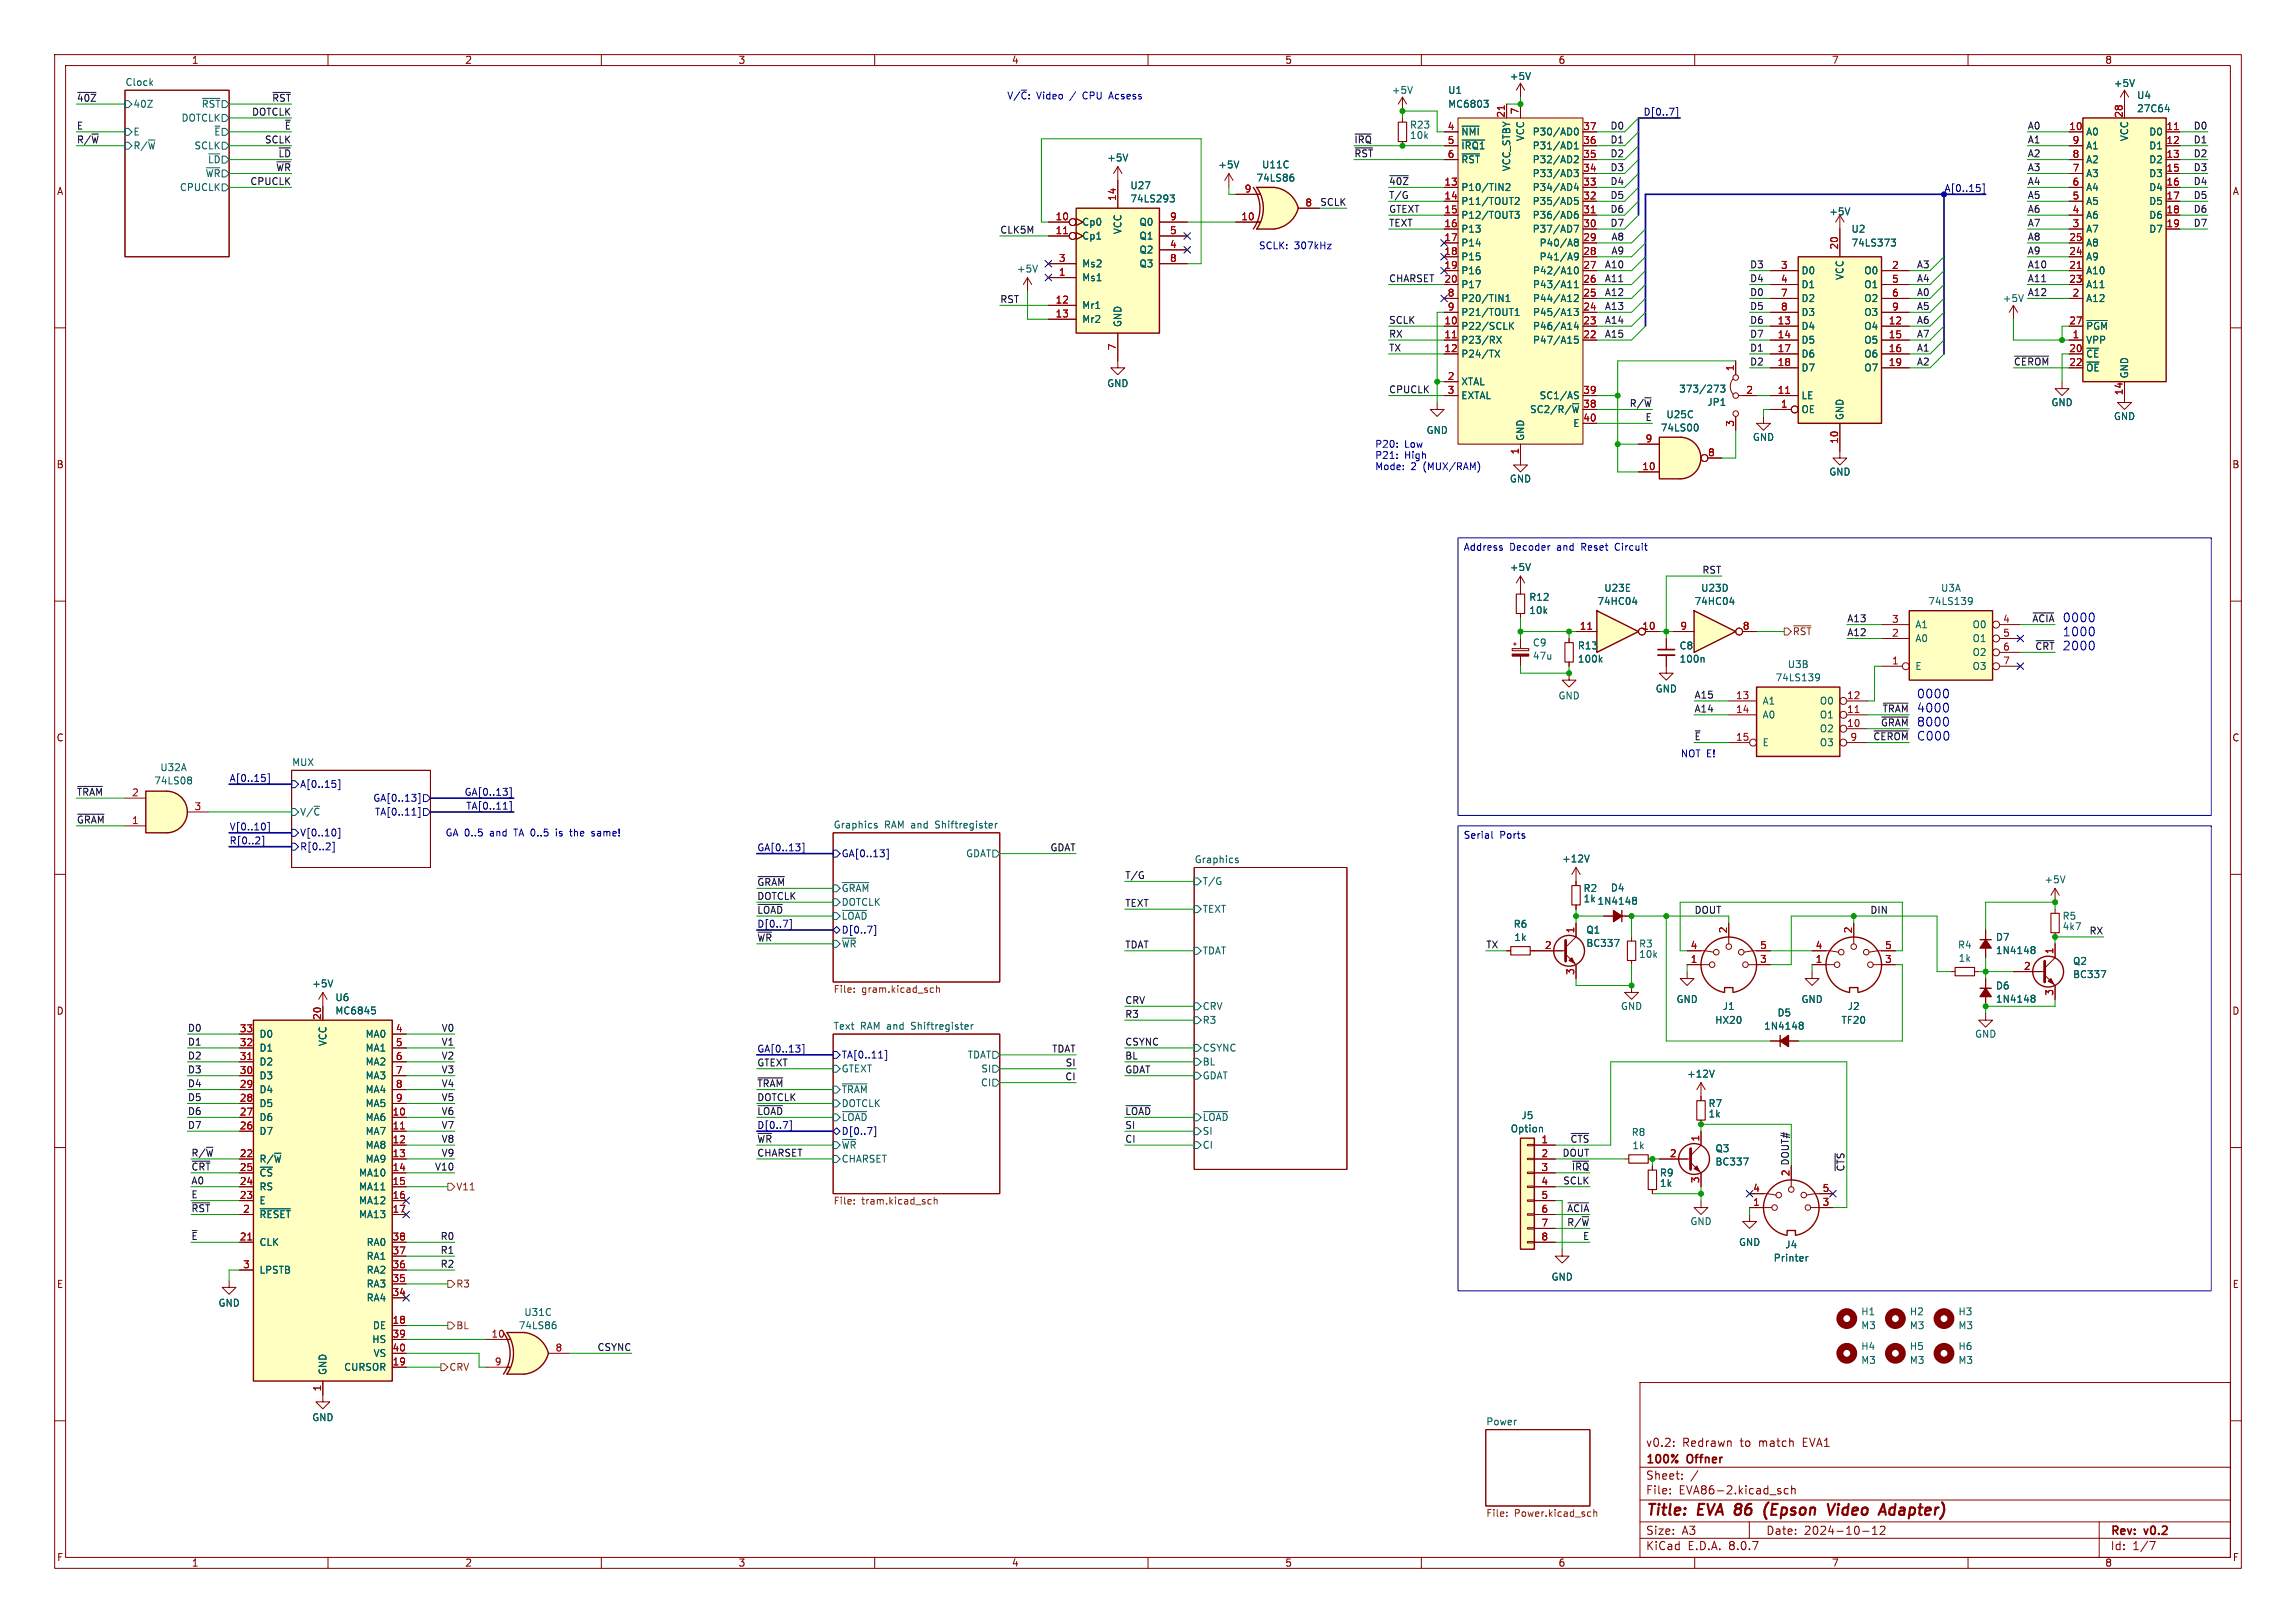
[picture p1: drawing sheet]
<svg xmlns="http://www.w3.org/2000/svg" width="420mm" height="297mm" viewBox="0 0 420 297" stroke-linecap="round" stroke-linejoin="round" font-family="sans-serif">
<defs><g id="words">
<g font-size="2.8" fill="#840000">
<text x="301" y="277.9">Title:</text>
<text x="310.6" y="277.9">EVA 86</text>
<text x="324.3" y="277.9">(Epson</text>
<text x="336.9" y="277.9">Video</text>
<text x="347.2" y="277.9">Adapter)</text>
</g>
<g font-size="2.2" fill="#0000c2">
<text x="377.2" y="114">0000</text>
<text x="377.2" y="116.6">1000</text>
<text x="377.2" y="119.1">2000</text>
<text x="350.5" y="127.9">0000</text>
<text x="350.5" y="130.5">4000</text>
<text x="350.5" y="133.1">8000</text>
<text x="350.5" y="135.6">C000</text>
</g>
<g font-size="2.1" fill="#840000">
<text x="301" y="268.2">100%</text>
<text x="301" y="265">v0.2:</text>
<text x="307.7" y="265">Redrawn</text>
<text x="308.7" y="268.2">Offner</text>
<text x="318.4" y="265">to</text>
<text x="321.9" y="265">match</text>
<text x="330" y="265">EVA1</text>
<text x="301" y="273.7">File:</text>
<text x="301" y="271">Sheet:</text>
<text x="307.1" y="273.7">EVA86-2.kicad_sch</text>
<text x="301" y="281.1">Size:</text>
<text x="307.6" y="281.1">A3</text>
<text x="323" y="281.1">Date:</text>
<text x="330" y="281.1">2024-10-12</text>
<text x="386" y="281.3">Rev:</text>
<text x="392.4" y="281.3">v0.2</text>
<text x="301" y="283.9">KiCad</text>
<text x="308.7" y="283.9">E.D.A.</text>
<text x="316.3" y="283.9">8.0.7</text>
<text x="386" y="283.9">Id:</text>
<text x="390.1" y="283.9">1/7</text>
</g>
<g font-size="1.8" fill="#840000">
<text x="35" y="11.9">1</text>
<text x="85" y="11.9">2</text>
<text x="135" y="11.9">3</text>
<text x="185" y="11.9">4</text>
<text x="235" y="11.9">5</text>
<text x="285" y="11.9">6</text>
<text x="335" y="11.9">7</text>
<text x="385" y="11.9">8</text>
<text x="10.3" y="35.9">A</text>
<text x="408.3" y="35.9">A</text>
<text x="10.3" y="85.9">B</text>
<text x="408.2" y="85.9">B</text>
<text x="10.3" y="135.9">C</text>
<text x="408.2" y="135.9">C</text>
<text x="10.3" y="185.9">D</text>
<text x="408.2" y="185.9">D</text>
<text x="327.4" y="215.3" transform="rotate(-90 327.4 215.3)">2 DOUT#</text>
<text x="10.3" y="235.9">E</text>
<text x="408.3" y="235.9">E</text>
<text x="10.3" y="285.9">F</text>
<text x="35" y="286.9">1</text>
<text x="85" y="286.9">2</text>
<text x="135" y="286.9">3</text>
<text x="185" y="286.9">4</text>
<text x="235" y="286.9">5</text>
<text x="285" y="286.9">6</text>
<text x="335" y="286.9">7</text>
<text x="385" y="286.9">8</text>
<text x="408.3" y="285.9">F</text>
</g>
<g font-size="1.8" fill="#006464">
<text x="22.9" y="15.8">Clock</text>
<text x="254.5" y="17.4">+5V</text>
<text x="264.8" y="17.4">U1</text>
<text x="276.1" y="14.8">+5V</text>
<text x="386.6" y="16.1">+5V</text>
<text x="24.3" y="19.9">40Z</text>
<text x="33.1" y="22.5">DOTCLK</text>
<text x="36.8" y="19.9">~{RST}</text>
<text x="257.8" y="23.7">R23</text>
<text x="264.8" y="19.9">MC6803</text>
<text x="390.8" y="18.3">U4</text>
<text x="390.8" y="20.7">27C64</text>
<text x="24.3" y="25">E</text>
<text x="24.3" y="27.5">R/~{W}</text>
<text x="35.5" y="27.5">SCLK</text>
<text x="39.1" y="25">~{E}</text>
<text x="202.4" y="29.8">+5V</text>
<text x="257.8" y="25.6">10k</text>
<text x="267.2" y="25">~{NMI}</text>
<text x="267.2" y="27.5">~{IRQ1}</text>
<text x="279" y="25.9" transform="rotate(-90 279 25.9)">VCC</text>
<text x="280.3" y="27.5">P31/AD1</text>
<text x="280.3" y="25">P30/AD0</text>
<text x="381.5" y="25">A0</text>
<text x="381.5" y="27.5">A1</text>
<text x="389.5" y="25.9" transform="rotate(-90 389.5 25.9)">VCC</text>
<text x="393" y="25">D0</text>
<text x="393" y="27.5">D1</text>
<text x="32.8" y="35.2">CPUCLK</text>
<text x="37.5" y="32.6">~{WR}</text>
<text x="37.9" y="30.1">~{LD}</text>
<text x="206.7" y="34.8">U27</text>
<text x="222.8" y="31">+5V</text>
<text x="229.7" y="33.4">74LS86</text>
<text x="230.8" y="31">U11C</text>
<text x="267.2" y="35.2">P10/TIN2</text>
<text x="267.2" y="30.1">~{RST}</text>
<text x="276.5" y="31.4" transform="rotate(-90 276.5 31.4)">VCC_STBY</text>
<text x="280.3" y="35.2">P34/AD4</text>
<text x="280.3" y="32.6">P33/AD3</text>
<text x="280.3" y="30.1">P32/AD2</text>
<text x="381.5" y="35.2">A4</text>
<text x="381.5" y="32.6">A3</text>
<text x="381.5" y="30.1">A2</text>
<text x="393" y="30.1">D2</text>
<text x="393" y="32.6">D3</text>
<text x="393" y="35.2">D4</text>
<text x="197.9" y="41.5">Cp0</text>
<text x="206.7" y="37.2">74LS293</text>
<text x="208.3" y="41.5">Q0</text>
<text x="267.2" y="37.7">P11/TOUT2</text>
<text x="267.2" y="40.2">P12/TOUT3</text>
<text x="280.3" y="40.2">P36/AD6</text>
<text x="280.3" y="37.7">P35/AD5</text>
<text x="334.5" y="39.6">+5V</text>
<text x="381.5" y="40.2">A6</text>
<text x="381.5" y="37.7">A5</text>
<text x="393" y="37.7">D5</text>
<text x="393" y="40.2">D6</text>
<text x="197.9" y="44">Cp1</text>
<text x="205.3" y="42.9" transform="rotate(-90 205.3 42.9)">VCC</text>
<text x="208.3" y="46.6">Q2</text>
<text x="208.3" y="44">Q1</text>
<text x="267.2" y="42.8">P13</text>
<text x="267.2" y="45.3">P14</text>
<text x="267.2" y="47.9">P15</text>
<text x="280.3" y="42.8">P37/AD7</text>
<text x="281.5" y="47.9">P41/A9</text>
<text x="281.5" y="45.3">P40/A8</text>
<text x="338.6" y="45.3">74LS373</text>
<text x="338.6" y="42.8">U2</text>
<text x="381.5" y="47.9">A9</text>
<text x="381.5" y="45.3">A8</text>
<text x="381.5" y="42.8">A7</text>
<text x="393" y="42.8">D7</text>
<text x="185.9" y="50.1">+5V</text>
<text x="197.9" y="51.7">Ms1</text>
<text x="197.9" y="49.1">Ms2</text>
<text x="208.3" y="49.1">Q3</text>
<text x="267.2" y="50.4">P16</text>
<text x="267.2" y="52.9">P17</text>
<text x="280.3" y="52.9">P43/A11</text>
<text x="280.3" y="50.4">P42/A10</text>
<text x="329.4" y="50.4">D0</text>
<text x="329.4" y="52.9">D1</text>
<text x="337.4" y="51.3" transform="rotate(-90 337.4 51.3)">VCC</text>
<text x="340.9" y="50.4">O0</text>
<text x="340.9" y="52.9">O1</text>
<text x="381.5" y="50.4">A10</text>
<text x="381.5" y="52.9">A11</text>
<text x="197.9" y="56.7">Mr1</text>
<text x="197.9" y="59.3">Mr2</text>
<text x="205.3" y="59.9" transform="rotate(-90 205.3 59.9)">GND</text>
<text x="267.2" y="55.5">P20/TIN1</text>
<text x="267.2" y="58">P21/TOUT1</text>
<text x="280.3" y="58">P45/A13</text>
<text x="280.3" y="55.5">P44/A12</text>
<text x="329.4" y="55.5">D2</text>
<text x="329.4" y="58">D3</text>
<text x="340.9" y="55.5">O2</text>
<text x="340.9" y="58">O3</text>
<text x="366.3" y="55.5">+5V</text>
<text x="381.5" y="55.5">A12</text>
<text x="267.2" y="60.6">P22/SCLK</text>
<text x="267.2" y="63.1">P23/RX</text>
<text x="267.2" y="65.6">P24/TX</text>
<text x="280.3" y="63.1">P47/A15</text>
<text x="280.3" y="60.6">P46/A14</text>
<text x="329.4" y="60.6">D4</text>
<text x="329.4" y="63.1">D5</text>
<text x="329.4" y="65.6">D6</text>
<text x="340.9" y="60.6">O4</text>
<text x="340.9" y="63.1">O5</text>
<text x="340.9" y="65.6">O6</text>
<text x="381.5" y="63.1">VPP</text>
<text x="381.5" y="65.6">~{CE}</text>
<text x="381.5" y="60.6">~{PGM}</text>
<text x="202.4" y="71">GND</text>
<text x="267.2" y="70.7">XTAL</text>
<text x="329.4" y="68.2">D7</text>
<text x="340.9" y="68.2">O7</text>
<text x="381.5" y="68.2">~{OE}</text>
<text x="389.5" y="69.3" transform="rotate(-90 389.5 69.3)">GND</text>
<text x="267.2" y="73.3">EXTAL</text>
<text x="279.8" y="75.8">SC2/R/~{W}</text>
<text x="281.5" y="73.3">SC1/AS</text>
<text x="304.7" y="76.7">U25C</text>
<text x="307.1" y="72">373/273</text>
<text x="312.2" y="74.5">JP1</text>
<text x="329.4" y="75.8">OE</text>
<text x="329.4" y="73.3">LE</text>
<text x="337.4" y="77" transform="rotate(-90 337.4 77)">GND</text>
<text x="375.2" y="74.5">GND</text>
<text x="386.6" y="77.1">GND</text>
<text x="260.9" y="79.6">GND</text>
<text x="279" y="80.8" transform="rotate(-90 279 80.8)">GND</text>
<text x="287.7" y="78.3">E</text>
<text x="303.7" y="79.2">74LS00</text>
<text x="320.5" y="80.9">GND</text>
<text x="276.1" y="88.5">GND</text>
<text x="334.5" y="87.2">GND</text>
<text x="276.1" y="104.7">+5V</text>
<text x="279.6" y="112.6">10k</text>
<text x="279.6" y="110.1">R12</text>
<text x="292.1" y="110.9">74HC04</text>
<text x="293.4" y="108.5">U23E</text>
<text x="309.9" y="110.9">74HC04</text>
<text x="311.1" y="108.5">U23D</text>
<text x="352.6" y="110.9">74LS139</text>
<text x="355" y="108.5">U3A</text>
<text x="280.3" y="118.5">C9</text>
<text x="288.5" y="119">R13</text>
<text x="307.1" y="119">C8</text>
<text x="350.3" y="117.7">A0</text>
<text x="350.3" y="115.2">A1</text>
<text x="360.7" y="115.2">O0</text>
<text x="360.7" y="117.7">O1</text>
<text x="280.3" y="120.9">47u</text>
<text x="288.5" y="121.5">100k</text>
<text x="307.1" y="121.5">100n</text>
<text x="324.7" y="124.9">74LS139</text>
<text x="326.9" y="122.4">U3B</text>
<text x="350.3" y="122.8">E</text>
<text x="360.7" y="120.2">O2</text>
<text x="360.7" y="122.8">O3</text>
<text x="285" y="128.2">GND</text>
<text x="302.8" y="126.9">GND</text>
<text x="322.3" y="129.1">A1</text>
<text x="322.3" y="131.7">A0</text>
<text x="332.8" y="131.7">O1</text>
<text x="332.8" y="129.1">O0</text>
<text x="322.3" y="136.8">E</text>
<text x="332.8" y="134.2">O2</text>
<text x="332.8" y="136.8">O3</text>
<text x="28.1" y="143.7">74LS08</text>
<text x="29.2" y="141.3">U32A</text>
<text x="53.3" y="140.3">MUX</text>
<text x="54.8" y="149.5">V/~{C}</text>
<text x="152.4" y="151.7">Graphics</text>
<text x="161.8" y="151.7">RAM and</text>
<text x="171.4" y="151.7">Shiftregister</text>
<text x="176.6" y="157.1">GDAT</text>
<text x="218.4" y="158">Graphics</text>
<text x="285.6" y="158">+12V</text>
<text x="373.9" y="161.8">+5V</text>
<text x="153.9" y="166">DOTCLK</text>
<text x="153.9" y="163.4">~{GRAM}</text>
<text x="219.9" y="162.2">T/G</text>
<text x="219.9" y="167.2">TEXT</text>
<text x="289.6" y="163.4">R2</text>
<text x="289.6" y="165.3">1k 1N4148</text>
<text x="294.6" y="163.3">D4</text>
<text x="153.9" y="171">D[0..7]</text>
<text x="153.9" y="168.5">~{LOAD}</text>
<text x="153.9" y="173.6">~{WR}</text>
<text x="276.8" y="170">R6</text>
<text x="276.9" y="172.4">1k</text>
<text x="290.1" y="173.5">BC337</text>
<text x="290.1" y="171">Q1</text>
<text x="299.7" y="173.6">R3</text>
<text x="358.1" y="173.8">R4</text>
<text x="365" y="172.4">D7</text>
<text x="377.2" y="168.5">R5</text>
<text x="377.2" y="170.4">4k7</text>
<text x="219.9" y="174.9">TDAT</text>
<text x="299.7" y="175.5">10k</text>
<text x="358.2" y="176.2">1k</text>
<text x="365" y="174.8">1N4148</text>
<text x="379.1" y="179.2">BC337</text>
<text x="379.1" y="176.8">Q2</text>
<text x="57" y="180.9">+5V</text>
<text x="61.3" y="183.4">U6</text>
<text x="61.3" y="185.8">MC6845</text>
<text x="219.9" y="185">CRV</text>
<text x="296.4" y="185">GND</text>
<text x="306.6" y="183.7">GND</text>
<text x="315" y="185">J1</text>
<text x="329.4" y="183.7">GND</text>
<text x="337.9" y="185">J2</text>
<text x="365" y="181.3">D6</text>
<text x="365" y="183.7">1N4148</text>
<text x="47.4" y="190.1">D0</text>
<text x="59.9" y="191.5" transform="rotate(-90 59.9 191.5)">VCC</text>
<text x="66.8" y="190.1">MA0</text>
<text x="152.4" y="188.5">Text</text>
<text x="157.4" y="188.5">RAM and</text>
<text x="167" y="188.5">Shiftregister</text>
<text x="219.9" y="187.6">R3</text>
<text x="313.6" y="187.6">HX20</text>
<text x="322.6" y="188.6">1N4148</text>
<text x="325" y="186.2">D5</text>
<text x="336.8" y="187.6">TF20</text>
<text x="361.2" y="190.1">GND</text>
<text x="47.4" y="197.7">D3</text>
<text x="47.4" y="195.2">D2</text>
<text x="47.4" y="192.6">D1</text>
<text x="66.8" y="192.6">MA1</text>
<text x="66.8" y="195.2">MA2</text>
<text x="66.8" y="197.7">MA3</text>
<text x="153.9" y="196.4">GTEXT</text>
<text x="176.9" y="193.9">TDAT</text>
<text x="179.4" y="196.4">SI</text>
<text x="219.9" y="195.2">BL</text>
<text x="219.9" y="197.7">GDAT</text>
<text x="219.9" y="192.6">CSYNC</text>
<text x="308.5" y="197.4">+12V</text>
<text x="47.4" y="202.8">D5</text>
<text x="47.4" y="200.3">D4</text>
<text x="66.8" y="200.3">MA4</text>
<text x="66.8" y="202.8">MA5</text>
<text x="153.9" y="200.3">~{TRAM}</text>
<text x="153.9" y="202.8">DOTCLK</text>
<text x="179.3" y="199">CI</text>
<text x="312.4" y="202.8">R7</text>
<text x="47.4" y="207.9">D7</text>
<text x="47.4" y="205.3">D6</text>
<text x="66.8" y="205.3">MA6</text>
<text x="66.8" y="207.9">MA7</text>
<text x="153.9" y="205.3">~{LOAD}</text>
<text x="219.9" y="207.9">SI</text>
<text x="219.9" y="205.3">~{LOAD}</text>
<text x="276.2" y="207.4">Option</text>
<text x="278.2" y="205">J5</text>
<text x="298.4" y="208.1">R8</text>
<text x="312.4" y="204.7">1k</text>
<text x="47.4" y="213">R/~{W}</text>
<text x="47.4" y="215.5">~{CS}</text>
<text x="65.6" y="215.5">MA10</text>
<text x="66.8" y="210.4">MA8</text>
<text x="66.8" y="213">MA9</text>
<text x="153.9" y="210.4">~{WR}</text>
<text x="153.9" y="213">CHARSET</text>
<text x="219.9" y="210.4">CI</text>
<text x="298.5" y="210.5">1k</text>
<text x="303.5" y="215.5">R9</text>
<text x="313.7" y="213.5">BC337</text>
<text x="313.7" y="211">Q3</text>
<text x="47.4" y="220.6">E</text>
<text x="47.4" y="218">RS</text>
<text x="65.6" y="218">MA11</text>
<text x="65.6" y="220.6">MA12</text>
<text x="303.5" y="217.4">1k</text>
<text x="47.4" y="223.1">~{RESET}</text>
<text x="65.6" y="223.1">MA13</text>
<text x="309.1" y="224.4">GND</text>
<text x="47.4" y="228.2">CLK</text>
<text x="47.4" y="233.3">LPSTB</text>
<text x="67" y="233.3">RA2</text>
<text x="67" y="230.7">RA1</text>
<text x="67" y="228.2">RA0</text>
<text x="318" y="228.2">GND</text>
<text x="324.4" y="231.1">Printer</text>
<text x="326.5" y="228.6">J4</text>
<text x="39.9" y="239.3">GND</text>
<text x="67" y="238.4">RA4</text>
<text x="67" y="235.8">RA3</text>
<text x="283.7" y="234.5">GND</text>
<text x="68" y="246">HS</text>
<text x="68.1" y="243.4">DE</text>
<text x="94.8" y="243.4">74LS86</text>
<text x="95.8" y="241">U31C</text>
<text x="340.4" y="243.4">M3</text>
<text x="340.4" y="240.9">H1</text>
<text x="349.3" y="243.4">M3</text>
<text x="349.3" y="240.9">H2</text>
<text x="358.1" y="243.4">M3</text>
<text x="358.1" y="240.9">H3</text>
<text x="59.9" y="251.7" transform="rotate(-90 59.9 251.7)">GND</text>
<text x="62.9" y="251.1">CURSOR</text>
<text x="68.2" y="248.5">VS</text>
<text x="340.4" y="249.8">M3</text>
<text x="340.4" y="247.2">H4</text>
<text x="349.3" y="249.8">M3</text>
<text x="349.3" y="247.2">H5</text>
<text x="358.1" y="249.8">M3</text>
<text x="358.1" y="247.2">H6</text>
<text x="57" y="260.3">GND</text>
<text x="271.8" y="260.9">Power</text>
</g>
<g font-size="1.8" fill="#0f0f0f">
<text x="14" y="18.7">~{40Z}</text>
<text x="14" y="23.8">E</text>
<text x="46" y="21.2">DOTCLK</text>
<text x="49.7" y="18.7">~{RST}</text>
<text x="52" y="23.8">~{E}</text>
<text x="294.5" y="23.8">D0</text>
<text x="370.8" y="23.8">A0</text>
<text x="401.2" y="23.8">D0</text>
<text x="14" y="26.3">R/~{W}</text>
<text x="48.4" y="26.3">SCLK</text>
<text x="50.8" y="28.9">~{LD}</text>
<text x="247.6" y="26.3">~{IRQ}</text>
<text x="247.6" y="28.9">~{RST}</text>
<text x="294.5" y="26.3">D1</text>
<text x="294.5" y="28.9">D2</text>
<text x="370.8" y="26.3">A1</text>
<text x="370.8" y="28.9">A2</text>
<text x="401.2" y="26.3">D1</text>
<text x="401.2" y="28.9">D2</text>
<text x="45.7" y="33.9">CPUCLK</text>
<text x="50.4" y="31.4">~{WR}</text>
<text x="254" y="33.9">~{40Z}</text>
<text x="294.5" y="33.9">D4</text>
<text x="294.5" y="31.4">D3</text>
<text x="370.8" y="31.4">A3</text>
<text x="370.8" y="33.9">A4</text>
<text x="401.2" y="33.9">D4</text>
<text x="401.2" y="31.4">D3</text>
<text x="241.4" y="37.8">SCLK</text>
<text x="254" y="39">GTEXT</text>
<text x="254" y="36.5">T/G</text>
<text x="254" y="41.6">TEXT</text>
<text x="294.5" y="41.6">D7</text>
<text x="294.5" y="39">D6</text>
<text x="294.5" y="36.5">D5</text>
<text x="370.8" y="41.6">A7</text>
<text x="370.8" y="39">A6</text>
<text x="370.8" y="36.5">A5</text>
<text x="401.2" y="41.6">D7</text>
<text x="401.2" y="36.5">D5</text>
<text x="401.2" y="39">D6</text>
<text x="182.9" y="42.8">CLK5M</text>
<text x="294.7" y="44.1">A8</text>
<text x="294.7" y="46.6">A9</text>
<text x="370.8" y="46.6">A9</text>
<text x="370.8" y="44.1">A8</text>
<text x="254" y="51.7">CHARSET</text>
<text x="293.5" y="51.7">A11</text>
<text x="293.5" y="49.2">A10</text>
<text x="320" y="49.2">D3</text>
<text x="320" y="51.7">D4</text>
<text x="350.6" y="49.2">A3</text>
<text x="350.6" y="51.7">A4</text>
<text x="370.8" y="51.7">A11</text>
<text x="370.8" y="49.2">A10</text>
<text x="182.9" y="55.5">RST</text>
<text x="254" y="59.3">SCLK</text>
<text x="293.5" y="59.3">A14</text>
<text x="293.5" y="54.3">A12</text>
<text x="293.5" y="56.8">A13</text>
<text x="320" y="56.8">D5</text>
<text x="320" y="59.3">D6</text>
<text x="320" y="54.3">D0</text>
<text x="350.6" y="59.3">A6</text>
<text x="350.6" y="54.3">A0</text>
<text x="350.6" y="56.8">A5</text>
<text x="370.8" y="54.3">A12</text>
<text x="254" y="64.4">TX</text>
<text x="254" y="61.9">RX</text>
<text x="293.5" y="61.9">A15</text>
<text x="320" y="64.4">D1</text>
<text x="320" y="61.9">D7</text>
<text x="350.6" y="61.9">A7</text>
<text x="350.6" y="64.4">A1</text>
<text x="320" y="67">D2</text>
<text x="350.6" y="67">A2</text>
<text x="368.3" y="67">~{CEROM}</text>
<text x="254" y="72">CPUCLK</text>
<text x="298" y="74.6">R/~{W}</text>
<text x="300.9" y="77.1">E</text>
<text x="311.3" y="105.1">RST</text>
<text x="337.8" y="114">A13</text>
<text x="371.7" y="114">~{ACIA}</text>
<text x="337.8" y="116.5">A12</text>
<text x="372.2" y="119">~{CRT}</text>
<text x="309.9" y="127.9">A15</text>
<text x="309.9" y="130.5">A14</text>
<text x="344.3" y="130.5">~{TRAM}</text>
<text x="309.9" y="135.5">~{E}</text>
<text x="342.6" y="135.5">~{CEROM}</text>
<text x="344" y="133">~{GRAM}</text>
<text x="14" y="145.7">~{TRAM}</text>
<text x="14" y="150.8">~{GRAM}</text>
<text x="192.1" y="155.9">GDAT</text>
<text x="205.7" y="160.9">T/G</text>
<text x="138.4" y="167.3">~{LOAD}</text>
<text x="138.4" y="162.2">~{GRAM}</text>
<text x="138.4" y="164.8">DOTCLK</text>
<text x="205.7" y="166">TEXT</text>
<text x="309.9" y="167.3">DOUT</text>
<text x="342" y="167.3">DIN</text>
<text x="138.4" y="169.8">D[0..7]</text>
<text x="138.4" y="172.4">~{WR}</text>
<text x="205.7" y="173.6">TDAT</text>
<text x="271.8" y="173.6">TX</text>
<text x="382.1" y="171.1">RX</text>
<text x="205.7" y="183.8">CRV</text>
<text x="34.3" y="188.9">D0</text>
<text x="34.3" y="191.4">D1</text>
<text x="80.7" y="191.4">V1</text>
<text x="80.7" y="188.9">V0</text>
<text x="205.7" y="191.4">CSYNC</text>
<text x="205.7" y="186.3">R3</text>
<text x="34.3" y="196.5">D3</text>
<text x="34.3" y="194">D2</text>
<text x="80.7" y="194">V2</text>
<text x="80.7" y="196.5">V3</text>
<text x="138.4" y="195.2">GTEXT</text>
<text x="192.4" y="192.7">TDAT</text>
<text x="194.8" y="197.8">CI</text>
<text x="194.8" y="195.2">SI</text>
<text x="205.7" y="194">BL</text>
<text x="205.7" y="196.5">GDAT</text>
<text x="34.3" y="201.6">D5</text>
<text x="34.3" y="199">D4</text>
<text x="80.7" y="199">V4</text>
<text x="80.7" y="201.6">V5</text>
<text x="138.4" y="199">~{TRAM}</text>
<text x="138.4" y="201.6">DOTCLK</text>
<text x="34.3" y="206.7">D7</text>
<text x="34.3" y="204.1">D6</text>
<text x="80.7" y="209.2">V8</text>
<text x="80.7" y="206.7">V7</text>
<text x="80.7" y="204.1">V6</text>
<text x="138.4" y="209.2">~{WR}</text>
<text x="138.4" y="204.1">~{LOAD}</text>
<text x="205.7" y="204.1">~{LOAD}</text>
<text x="205.7" y="206.7">SI</text>
<text x="205.7" y="209.2">CI</text>
<text x="287.2" y="209.2">~{CTS}</text>
<text x="34.9" y="214.3">~{CRT}</text>
<text x="34.9" y="211.7">R/~{W}</text>
<text x="79.5" y="214.3">V10</text>
<text x="80.7" y="211.7">V9</text>
<text x="138.4" y="211.7">CHARSET</text>
<text x="285.7" y="211.7">DOUT</text>
<text x="287.4" y="214.3">~{IRQ}</text>
<text x="337.5" y="214.5" transform="rotate(-90 337.5 214.5)">~{CTS}</text>
<text x="34.9" y="216.8">A0</text>
<text x="34.9" y="219.4">E</text>
<text x="34.9" y="221.9">~{RST}</text>
<text x="285.8" y="216.8">SCLK</text>
<text x="286.6" y="221.9">~{ACIA}</text>
<text x="34.9" y="227">~{E}</text>
<text x="80.5" y="227">R0</text>
<text x="286.6" y="224.4">R/~{W}</text>
<text x="289.5" y="227">E</text>
<text x="80.5" y="232.1">R2</text>
<text x="80.5" y="229.5">R1</text>
<text x="109.2" y="247.3">CSYNC</text>
</g>
<g font-size="1.8" fill="#0000c2">
<text x="184.1" y="18.4">V/~{C}:Video</text>
<text x="195.9" y="18.4">/</text>
<text x="198.4" y="18.4">CPU</text>
<text x="203.4" y="18.4">Acsess</text>
<text x="230.2" y="45.8">SCLK:</text>
<text x="236.8" y="45.8">307kHz</text>
<text x="251.5" y="82">P20:</text>
<text x="256.9" y="82">Low</text>
<text x="251.5" y="84.1">P21:</text>
<text x="251.5" y="86.1">Mode:</text>
<text x="256.9" y="84.1">High</text>
<text x="258.1" y="86.1">2</text>
<text x="260.5" y="86.1">(MUX/RAM)</text>
<text x="267.7" y="101.1">Address</text>
<text x="276.1" y="101.1">Decoder</text>
<text x="284.9" y="101.1">and</text>
<text x="289.5" y="101.1">Reset</text>
<text x="295.9" y="101.1">Circuit</text>
<text x="307.4" y="138.8">NOT E!</text>
<text x="81.4" y="153.3">GA 0..5</text>
<text x="89.7" y="153.3">and</text>
<text x="94.4" y="153.3">TA 0..5</text>
<text x="102.4" y="153.3">is</text>
<text x="105.2" y="153.3">the</text>
<text x="109.3" y="153.3">same!</text>
<text x="267.7" y="153.8">Serial</text>
<text x="274.3" y="153.8">Ports</text>
</g>
<g font-size="1.8" fill="#a90000">
<text x="264.7" y="23.9">4</text>
<text x="275.3" y="21.6" transform="rotate(-90 275.3 21.6)">21</text>
<text x="277.9" y="21" transform="rotate(-90 277.9 21)">7</text>
<text x="289.5" y="23.9">37</text>
<text x="378.4" y="23.9">10</text>
<text x="388.4" y="21.6" transform="rotate(-90 388.4 21.6)">28</text>
<text x="396.2" y="23.9">11</text>
<text x="264.7" y="26.4">5</text>
<text x="264.7" y="29">6</text>
<text x="289.5" y="29">35</text>
<text x="289.5" y="26.4">36</text>
<text x="379" y="29">8</text>
<text x="379" y="26.4">9</text>
<text x="396.2" y="26.4">12</text>
<text x="396.2" y="29">13</text>
<text x="227.6" y="35.3">9</text>
<text x="264.1" y="34">13</text>
<text x="289.5" y="34">33</text>
<text x="289.5" y="31.5">34</text>
<text x="379" y="34">6</text>
<text x="379" y="31.5">7</text>
<text x="396.2" y="31.5">15</text>
<text x="396.2" y="34">16</text>
<text x="193" y="40.4">10</text>
<text x="204.2" y="36.9" transform="rotate(-90 204.2 36.9)">14</text>
<text x="213.9" y="40.4">9</text>
<text x="227" y="40.4">10</text>
<text x="238.7" y="37.8">8</text>
<text x="264.1" y="36.6">14</text>
<text x="264.1" y="39.1">15</text>
<text x="264.1" y="41.7">16</text>
<text x="289.5" y="41.7">30</text>
<text x="289.5" y="39.1">31</text>
<text x="289.5" y="36.6">32</text>
<text x="379" y="41.7">3</text>
<text x="379" y="39.1">4</text>
<text x="379" y="36.6">5</text>
<text x="396.2" y="36.6">17</text>
<text x="396.2" y="39.1">18</text>
<text x="396.2" y="41.7">19</text>
<text x="193" y="42.9">11</text>
<text x="213.9" y="45.5">4</text>
<text x="213.9" y="42.9">5</text>
<text x="264.1" y="44.2">17</text>
<text x="264.1" y="46.7">18</text>
<text x="289.5" y="46.7">28</text>
<text x="289.5" y="44.2">29</text>
<text x="336.3" y="45.8" transform="rotate(-90 336.3 45.8)">20</text>
<text x="378.4" y="46.7">24</text>
<text x="378.4" y="44.2">25</text>
<text x="193.6" y="50.5">1</text>
<text x="193.6" y="48">3</text>
<text x="213.9" y="48">8</text>
<text x="264.1" y="49.3">19</text>
<text x="264.1" y="51.8">20</text>
<text x="289.5" y="51.8">26</text>
<text x="289.5" y="49.3">27</text>
<text x="325.7" y="49.3">3</text>
<text x="325.7" y="51.8">4</text>
<text x="346" y="49.3">2</text>
<text x="346" y="51.8">5</text>
<text x="378.4" y="49.3">21</text>
<text x="378.4" y="51.8">23</text>
<text x="193" y="55.6">12</text>
<text x="193" y="58.2">13</text>
<text x="264.1" y="59.4">10</text>
<text x="264.7" y="54.4">8</text>
<text x="264.7" y="56.9">9</text>
<text x="289.5" y="59.4">23</text>
<text x="289.5" y="56.9">24</text>
<text x="289.5" y="54.4">25</text>
<text x="325.1" y="59.4">13</text>
<text x="325.7" y="54.4">7</text>
<text x="325.7" y="56.9">8</text>
<text x="345.4" y="59.4">12</text>
<text x="346" y="54.4">6</text>
<text x="346" y="56.9">9</text>
<text x="378.4" y="59.4">27</text>
<text x="379" y="54.4">2</text>
<text x="204.2" y="64.2" transform="rotate(-90 204.2 64.2)">7</text>
<text x="264.1" y="62">11</text>
<text x="264.1" y="64.5">12</text>
<text x="289.5" y="62">22</text>
<text x="325.1" y="62">14</text>
<text x="325.1" y="64.5">17</text>
<text x="345.4" y="62">15</text>
<text x="345.4" y="64.5">16</text>
<text x="378.4" y="64.5">20</text>
<text x="379" y="62">1</text>
<text x="264.7" y="69.6">2</text>
<text x="317.2" y="68" transform="rotate(-90 317.2 68)">1</text>
<text x="325.1" y="67.1">18</text>
<text x="345.4" y="67.1">19</text>
<text x="378.4" y="67.1">22</text>
<text x="264.7" y="72.1">3</text>
<text x="289.5" y="74.7">38</text>
<text x="289.5" y="72.1">39</text>
<text x="289.5" y="77.2">40</text>
<text x="319.3" y="72.1">2</text>
<text x="325.1" y="72.1">11</text>
<text x="325.7" y="74.7">1</text>
<text x="388.4" y="72.4" transform="rotate(-90 388.4 72.4)">14</text>
<text x="277.9" y="83.3" transform="rotate(-90 277.9 83.3)">1</text>
<text x="300.9" y="81">9</text>
<text x="312.3" y="83.6">8</text>
<text x="317.2" y="78.2" transform="rotate(-90 317.2 78.2)">3</text>
<text x="336.3" y="81.3" transform="rotate(-90 336.3 81.3)">10</text>
<text x="300.3" y="86.1">10</text>
<text x="288.9" y="115.3">11</text>
<text x="300.3" y="115.3">10</text>
<text x="307.3" y="115.3">9</text>
<text x="318.7" y="115.3">8</text>
<text x="346" y="116.6">2</text>
<text x="346" y="114">3</text>
<text x="366.3" y="114">4</text>
<text x="366.3" y="116.6">5</text>
<text x="366.3" y="119.1">6</text>
<text x="346" y="121.7">1</text>
<text x="366.3" y="121.7">7</text>
<text x="317.5" y="128">13</text>
<text x="317.5" y="130.6">14</text>
<text x="337.8" y="130.6">11</text>
<text x="337.8" y="128">12</text>
<text x="317.5" y="135.6">15</text>
<text x="337.8" y="133.1">10</text>
<text x="338.4" y="135.6">9</text>
<text x="24.1" y="145.8">2</text>
<text x="35.5" y="148.3">3</text>
<text x="24.1" y="150.9">1</text>
<text x="282.5" y="173.7">2</text>
<text x="288" y="170.9" transform="rotate(-90 288 170.9)">1</text>
<text x="309.2" y="173.7">4</text>
<text x="316" y="170.9" transform="rotate(-90 316 170.9)">2</text>
<text x="321.9" y="173.7">5</text>
<text x="332" y="173.7">4</text>
<text x="338.8" y="170.9" transform="rotate(-90 338.8 170.9)">2</text>
<text x="344.7" y="173.7">5</text>
<text x="288" y="178.5" transform="rotate(-90 288 178.5)">3</text>
<text x="309.2" y="176.3">1</text>
<text x="321.9" y="176.3">3</text>
<text x="332" y="176.3">1</text>
<text x="344.7" y="176.3">3</text>
<text x="370.1" y="177.5">2</text>
<text x="375.7" y="174.7" transform="rotate(-90 375.7 174.7)">1</text>
<text x="375.7" y="182.3" transform="rotate(-90 375.7 182.3)">3</text>
<text x="43.8" y="191.5">32</text>
<text x="43.8" y="189">33</text>
<text x="58.8" y="186.7" transform="rotate(-90 58.8 186.7)">20</text>
<text x="72.3" y="189">4</text>
<text x="72.3" y="191.5">5</text>
<text x="43.8" y="196.6">30</text>
<text x="43.8" y="194.1">31</text>
<text x="72.3" y="194.1">6</text>
<text x="72.3" y="196.6">7</text>
<text x="43.8" y="201.7">28</text>
<text x="43.8" y="199.1">29</text>
<text x="72.3" y="199.1">8</text>
<text x="72.3" y="201.7">9</text>
<text x="43.8" y="206.8">26</text>
<text x="43.8" y="204.2">27</text>
<text x="71.7" y="204.2">10</text>
<text x="71.7" y="206.8">11</text>
<text x="71.7" y="209.3">12</text>
<text x="281.9" y="209.3">1</text>
<text x="310.9" y="209" transform="rotate(-90 310.9 209)">1</text>
<text x="43.8" y="211.8">22</text>
<text x="43.8" y="214.4">25</text>
<text x="71.7" y="211.8">13</text>
<text x="71.7" y="214.4">14</text>
<text x="281.9" y="211.8">2</text>
<text x="281.9" y="214.4">3</text>
<text x="305.4" y="211.8">2</text>
<text x="327.4" y="215.3" transform="rotate(-90 327.4 215.3)">2</text>
<text x="43.8" y="219.5">23</text>
<text x="43.8" y="216.9">24</text>
<text x="44.4" y="222">2</text>
<text x="71.7" y="216.9">15</text>
<text x="71.7" y="219.5">16</text>
<text x="71.7" y="222">17</text>
<text x="281.9" y="216.9">4</text>
<text x="281.9" y="219.5">5</text>
<text x="281.9" y="222">6</text>
<text x="310.9" y="216.6" transform="rotate(-90 310.9 216.6)">3</text>
<text x="320.6" y="220.7">1</text>
<text x="320.6" y="218.2">4</text>
<text x="333.3" y="220.7">3</text>
<text x="333.3" y="218.2">5</text>
<text x="43.8" y="227.1">21</text>
<text x="71.7" y="227.1">38</text>
<text x="281.9" y="224.5">7</text>
<text x="281.9" y="227.1">8</text>
<text x="44.4" y="232.2">3</text>
<text x="71.7" y="232.2">36</text>
<text x="71.7" y="229.6">37</text>
<text x="71.7" y="237.2">34</text>
<text x="71.7" y="234.7">35</text>
<text x="71.7" y="242.3">18</text>
<text x="71.7" y="244.9">39</text>
<text x="89.8" y="244.9">10</text>
<text x="71.7" y="249.9">19</text>
<text x="71.7" y="247.4">40</text>
<text x="90.4" y="249.9">9</text>
<text x="101.5" y="247.4">8</text>
<text x="58.8" y="254.7" transform="rotate(-90 58.8 254.7)">1</text>
</g>
<g font-size="1.8" fill="#000084">
<text x="300.5" y="21.2">D[0..7]</text>
<text x="355.6" y="35.2">A[0..15]</text>
<text x="41.9" y="143.2">A[0..15]</text>
<text x="54.8" y="144.4">A[0..15]</text>
<text x="68.2" y="146.9">GA[0..13]</text>
<text x="68.5" y="149.5">TA[0..11]</text>
<text x="84.9" y="145.7">GA[0..13]</text>
<text x="85.2" y="148.2">TA[0..11]</text>
<text x="41.9" y="152.1">V[0..10]</text>
<text x="41.9" y="154.6">R[0..2]</text>
<text x="54.8" y="153.3">V[0..10]</text>
<text x="54.8" y="155.8">R[0..2]</text>
<text x="138.4" y="155.9">GA[0..13]</text>
<text x="153.9" y="157.1">GA[0..13]</text>
<text x="138.4" y="192.7">GA[0..13]</text>
<text x="153.9" y="193.9">TA[0..11]</text>
<text x="138.4" y="206.7">D[0..7]</text>
<text x="153.9" y="207.9">D[0..7]</text>
</g>
<g font-size="1.8" fill="#725600">
<text x="327.9" y="116.4">~{RST}</text>
<text x="152.4" y="182">File:</text>
<text x="157.6" y="182">gram.kicad_sch</text>
<text x="83.4" y="218">V11</text>
<text x="152.4" y="220.8">File:</text>
<text x="157.6" y="220.8">tram.kicad_sch</text>
<text x="83.4" y="235.8">R3</text>
<text x="83.4" y="243.4">BL</text>
<text x="82.1" y="251.1">CRV</text>
<text x="271.8" y="277.9">File:</text>
<text x="277" y="277.9">Power.kicad_sch</text>
</g>
</g></defs>
<g fill="none" stroke="#840000" stroke-width=".18">
<path d="M10 10h400v277h-400zM12 12h396v273h-396zM22.9 16.5h19v30.5h-19zM60 10v2M110 10v2M160 10v2M210 10v2M260 10v2M310 10v2M360 10v2M10 60h2M408 60h2"/>
<path d="M278.1 83.8v1.3h1.3l-1.3 1.3-1.2-1.3h1.2M10 110h2M276.6 118.7h3.1v.4h-3.1zM276.9 117.9h.5M277.1 117.6v.5M278.1 105.4l-.7 1.3M278.1 105.4v3.3M278.1 112.3v.7M278.1 116.8v1.9M278.1 105.4l.8 1.3M287 116.8v.8M408 110h2"/>
<path d="M278.1 120.1v1.8M287 121.2v.7M10 160h2M53.3 141h25.4v17.8h-25.4zM152.4 152.4h30.5v27.3h-30.5zM218.4 158.8h28v55.2h-28zM408 160h2M356.9 177.8h.7M361.2 177.8h.7M363.2 179.1v5.1M375.9 162.6v2.5M375.9 166.4v.7"/>
<path d="M375.9 170.7v.8M375.9 162.6l-.7 1.2M375.9 162.6l.8 1.2M152.4 189.2h30.5v29.2h-30.5zM10 210h2M408 210h2M300 253h108v32h-108zM10 260h2M271.8 261.6h19v14h-19zM300 278.5h108M300 274.5h108M300 268.5h108"/>
<path d="M305.5 273.2v.2M305.5 272.5v.1M306.2 264.5v.2M306.2 263.8v.1M307.7 270.5v.2M307.7 269.8v.1M310.6 269.1l-1.3 1.9M320 278.5v3M327.1 272.5l-.4-.1-.3 .3v.4l.1 .2h.6M327.7 272.5l.2-.1 .4 .1 .1 .9M327.7 271.9v1.5M342.5 279.7l.4-.4v1.5"/>
<path d="M343.9 279.4l.6-.1 .2 .1 .1 .3-.9 1.1h.9M384 278.5v6.5M408 260h2M60 285v2M110 285v2M160 285v2M210 285v2M260 285v2M300 281.5h108M310 285v2M340.7 280.2h1.2M342.5 280.8h.9"/>
<path d="M360 285v2M393.2 282.1h1l-.6 1.5"/>
</g>
<path d="M323.5 274.9a2.35 2.35 0 0 0-.4 3.1M335.7 275.2l-.9 2M336.3 275.9l-.2 1.3M336.3 275.2v.2M336.3 275.2l-.1 .1 .1 .1M336.3 275.2l.1 .1-.1 .1M346.5 275.9a.66 .66 0 0 0-.9 .4v.7l.3 .2h.4" fill="none" stroke="#840000" stroke-width=".4"/>
<g fill="none" stroke="#725600" stroke-width=".18">
<path d="M156.2 181.5v.1M156.2 180.8v.1M170.4 180.8h.4M170.8 181.6h-.4M171.3 180.9l.2-.1h.3l.1 .8M171.3 180.3v1.3M156.2 219.6v.1M170 219.5l.3 .1M170.9 219.6l.2-.1 .3 .1v.7M170.9 219.1v1.2M156.2 220.2v.1M170.3 220.3h-.3"/>
<path d="M275.6 277.4v.1M275.6 276.7v.1M290.9 276.7h.1M291 277.4l-.1 .1M291.5 276.2v1.3M291.5 276.8l.2-.1h.3l.1 .8"/>
</g>
<g fill="none" stroke="#006464" stroke-width=".18">
<path d="M22.9 18.4h.6l.6 .7-.6 .6h-.6zM27.6 15.2l.3 .4M27.9 14.8l-.5 .5M37 18h3.2M22.9 23.5h.6l.6 .6-.6 .7h-.6zM22.9 26h.6l.6 .7-.6 .6h-.6zM40.6 21h.7l.6 .6-.6 .6h-.7zM40.6 26h.7l.6 .7-.6 .6h-.7zM40.6 33.7h.7l.6 .6-.6 .6h-.7zM279.9 103.1l-.4 1.3M292.7 120.7l.3 .5M293 120.3l-.4 .5"/>
<path d="M53.3 148h.7l.6 .6-.6 .6h-.7zM160 151l.4 .2 .1 .1-.2 .2h-.4M160 150.7h.4M181.3 150.7l.2 .3-.6 .1M181.5 151.5h-.2M181.6 155.6h.6l.7 .6-.7 .6h-.6zM182.1 150.7v.8M182.4 150.7l-.3 .2M226 157.4l.5 .1v.2l-.2 .2-.3-.1M226 157.1h.5M152.4 167h.6l.7 .6-.7 .7h-.6zM152.4 164.5h.6l.7 .6-.7 .6h-.6z"/>
<path d="M152.4 172.1h.6l.7 .6-.7 .7h-.6zM152.4 161.9h.6l.7 .7-.7 .6h-.6zM154.1 166.6h4.5M154.1 161.5h4.8M218.4 160.7h.7l.6 .6-.6 .6h-.7zM218.4 165.7h.7l.6 .7-.6 .6h-.7zM218.4 173.4h.7l.6 .6-.6 .6h-.7zM377.7 160.3l-.4 1.2M152.4 194.9h.6l.7 .7-.7 .6h-.6zM152.4 198.8h.6l.7 .6-.7 .6h-.6zM154.1 198.3h4.5M176.9 187.5l.2 .3-.6 .1"/>
<path d="M177.1 188.3l-.2 .1M177.7 187.5v.9M178 187.5l-.3 .3M181.6 197.5h.6l.7 .6-.7 .7h-.6zM181.6 194.9h.6l.7 .7-.7 .6h-.6zM181.6 192.4h.6l.7 .6-.7 .7h-.6zM218.4 193.7h.7l.6 .6-.6 .6h-.7zM218.4 186.1h.7l.6 .6-.6 .6h-.7zM218.4 183.5h.7l.6 .7-.6 .6h-.7zM218.4 196.2h.7l.6 .7-.6 .6h-.7zM218.4 191.1h.7l.6 .7-.6 .6h-.7zM371.6 182.6l.2 .1"/>
<path d="M371.6 182.2l.4-.1 .2 .2v.1l-.2 .3M371.8 182.7h.2M371.8 182.7h-.2M372 182.7l.2 .2v.4l-.2 .1-.4-.1M152.4 208.9h.6l.7 .7-.7 .6h-.6zM152.4 211.5h.6l.7 .6-.7 .6h-.6zM152.4 203.8h.6l.7 .7-.7 .6h-.6zM152.4 201.3h.6l.7 .6-.7 .7h-.6zM154.1 203.4h4.5M218.4 206.4h.7l.6 .6-.6 .6h-.7zM218.4 203.8h.7l.6 .7-.6 .6h-.7zM218.4 208.9h.7l.6 .7-.6 .6h-.7z"/>
<path d="M220.1 203.4h4.5"/>
</g>
<g fill="none" stroke="#000084" stroke-width=".18">
<path d="M53.3 142.9h.7l.6 .6-.6 .6h-.7zM53.3 151.8h.7l.6 .6-.6 .6h-.7zM53.3 154.3h.7l.6 .6-.6 .7h-.7zM61.1 154.1v1.8h-.3M61.4 143.4v.6M61.4 152v.7M61.9 142.7h.3v1.8h-.3M61.9 151.6h.3v1.8h-.3M76.5 145.2h.3v1.9h-.3M76.5 147.8h.3v1.8h-.3M77.5 145.4h.6l.6 .7-.6 .6h-.6zM77.5 148h.6l.6 .6-.6 .6h-.6z"/>
<path d="M152.4 155.6h.6l.7 .6-.7 .6h-.6zM162.2 155.4h.3v1.8h-.3M152.4 170.2l.6-.7 .7 .7-.7 .6zM160.2 169.4v1.8h-.3M152.4 192.4h.6l.7 .6-.7 .7h-.6zM161.9 192.2h.3v1.8h-.3M152.4 207l.6-.6 .7 .6-.7 .6zM160.2 206.2v1.8h-.3"/>
</g>
<path d="M277.4 108.7h1.5v3.6h-1.5zM286.3 117.6h1.5v3.6h-1.5zM357.6 177h3.6v1.6h-3.6zM375.2 167.1h1.5v3.6h-1.5z" fill="none" stroke="#840000" stroke-width=".2"/>
<path d="M362.2 180.8h2" fill="none" stroke="#840000" stroke-width=".25"/>
<path d="M363.2 180.8l1 1.6h-2z" fill="#840000" stroke="#840000" stroke-width=".25"/>
<path d="M276.6 119.7h3.1v.4h-3.1z" fill="#840000" stroke="#840000" stroke-width=".18"/>
<path d="M292.1 111.8l7.6 3.8-7.6 3.8z" fill="#ffffc2"/>
<path d="M292.1 111.8l7.6 3.8-7.6 3.8z" fill="none" stroke="#840000" stroke-width=".25"/>
<g fill="none" stroke="#840000" stroke-width=".18">
<path d="M288.3 115.6h3.8M301 115.6h2.5"/>
<circle cx="300.4" cy="115.6" r=".63"/>
</g>
<path d="M290.4 115.2h.8" fill="none" stroke="#a90000" stroke-width=".18"/>
<path d="M298.7 110.2h.7M299.3 109.8v.8" fill="none" stroke="#006464" stroke-width=".18"/>
<path d="M309.9 111.8l7.6 3.8-7.6 3.8z" fill="#ffffc2"/>
<path d="M309.9 111.8l7.6 3.8-7.6 3.8zM362.2 172h2" fill="none" stroke="#840000" stroke-width=".25"/>
<g fill="none" stroke="#840000" stroke-width=".18">
<path d="M306.1 115.6h3.8M318.8 115.6h2.5M298.4 171.5v.7M298.4 175.8v.7M363.2 170.2v5.1M363.2 185.4v1.3h1.3l-1.3 1.3-1.3-1.3h1.3"/>
<circle cx="318.1" cy="115.6" r=".63"/>
</g>
<path d="M316.4 110.2h.8M317 109.8v.8M371.6 173.7l.2 .1M371.6 173.3l.4-.1 .2 .2v.1l-.2 .3M371.8 173.8h.2M371.8 173.8h-.2M372 173.8l.2 .2v.4l-.2 .1h-.4" fill="none" stroke="#006464" stroke-width=".18"/>
<path d="M363.2 172l1 1.5h-2z" fill="#840000" stroke="#840000" stroke-width=".25"/>
<path d="M297.7 172.2h1.5v3.6h-1.5z" fill="none" stroke="#840000" stroke-width=".2"/>
<path d="M349.2 111.8h15.3v12.7h-15.3z" fill="#ffffc2"/>
<path d="M349.2 111.8h15.3v12.7h-15.3z" fill="none" stroke="#840000" stroke-width=".25"/>
<g fill="none" stroke="#840000" stroke-width=".18">
<path d="M344.2 116.8h5M344.2 114.3h5M365.8 116.8h3.8M365.8 114.3h3.8M365.8 119.4h3.8M304.8 121.9v1.3h1.3l-1.3 1.3-1.3-1.3h1.3M344.2 121.9h3.8M365.8 121.9h3.8"/>
<circle cx="365.1" cy="114.3" r=".63"/>
<circle cx="365.1" cy="119.4" r=".63"/>
<circle cx="365.1" cy="116.8" r=".63"/>
<circle cx="348.6" cy="121.9" r=".63"/>
<circle cx="365.1" cy="121.9" r=".63"/>
</g>
<path d="M360.2 109.4l.3-.1 .3 .3a.84 .84 0 0 1-.4 1h-.2M360.8 109.9l-.3 .2h-.3" fill="none" stroke="#006464" stroke-width=".18"/>
<path d="M321.3 125.7h15.2v12.7h-15.2z" fill="#ffffc2"/>
<path d="M321.3 125.7h15.2v12.7h-15.2zM296.7 166.6v2.1M326.9 225.9v-.7h1.5v.7M328.4 226.1a5.1 5.1 0 0 0 3.5-7.9 5.1 5.1 0 0 0-8.5 .1 5.1 5.1 0 0 0 3.5 7.8" fill="none" stroke="#840000" stroke-width=".25"/>
<g fill="none" stroke="#840000" stroke-width=".18">
<path d="M278.1 15.2l-.7 1.3M278.1 15.2v2.6M278.1 15.2l.8 1.3M224.8 31.8l-.8 1.2M224.8 31.8v2.5M224.8 31.8l.8 1.2M287 123.2v1.3h1.3l-1.3 1.2-1.3-1.2h1.3M316.2 130.8h5.1M316.2 128.3h5.1M316.2 135.9h3.8M337.8 133.4h3.8M337.8 130.8h3.8"/>
<path d="M337.8 128.3h3.8M337.8 135.9h3.8M288.3 158.8l.8 1.2M288.3 158.8v3.3M288.3 158.8l-.8 1.2M275.6 174h.8M279.9 174h.8M288.3 165.6v.8M293.4 167.6h5M320 218.4h3.3l1.6 .3M327.7 215.9v1.3M335.3 218.4h-3.3l-1.5 .3"/>
<path d="M320 221h4.1M331.2 221h4.1"/>
<circle cx="320.7" cy="135.9" r=".63"/>
<circle cx="337.2" cy="130.8" r=".63"/>
<circle cx="337.2" cy="128.3" r=".63"/>
<circle cx="337.2" cy="133.3" r=".63"/>
<circle cx="337.2" cy="135.9" r=".63"/>
<circle cx="325.4" cy="218.7" r=".51"/>
<circle cx="327.7" cy="217.7" r=".51"/>
<circle cx="329.9" cy="218.7" r=".51"/>
<circle cx="324.6" cy="221" r=".51"/>
<circle cx="330.7" cy="221" r=".51"/>
</g>
<path d="M339.3 130.4h.8" fill="none" stroke="#a90000" stroke-width=".18"/>
<path d="M279.9 13.3l-.4 1.2M226.6 29.5l-.4 1.2M332.2 123.4l.4-.1 .2 .3a.84 .84 0 0 1-.3 1h-.3M332.8 123.9l-.2 .2-.4-.1M290.7 156.5l-.4 1.2M298.8 164.7l.1 .1M298.8 164.3l.3-.1 .2 .1 .1 .2-.3 .3M298.9 164.8h.2M298.9 164.8h-.1M299.1 164.8l.3 .2-.1 .4-.2 .1-.3-.1M330.4 229.9v.9M330.7 229.9l-.3 .3" fill="none" stroke="#006464" stroke-width=".18"/>
<path d="M276.4 173.2h3.5v1.6h-3.5zM287.5 162.1h1.6v3.5h-1.6z" fill="none" stroke="#840000" stroke-width=".2"/>
<path d="M295.1 166.6l1.6 1-1.6 1.1z" fill="#840000" stroke="#840000" stroke-width=".25"/>
<path d="M328.9 47h15.3v30.5h-15.3z" fill="#ffffc2"/>
<path d="M328.9 47h15.3v30.5h-15.3z" fill="none" stroke="#840000" stroke-width=".25"/>
<g fill="none" stroke="#840000" stroke-width=".18">
<path d="M336.5 39.4v7.6M336.5 39.4l-.7 1.2M336.5 39.4l.8 1.2M323.8 59.7h5.1M323.8 49.5h5.1M323.8 52.1h5.1M323.8 54.6h5.1M323.8 57.2h5.1M344.2 59.7h5M344.2 49.5h5M344.2 52.1h5M344.2 54.6h5"/>
<path d="M344.2 57.2h5M322.6 76.2v1.3h1.2l-1.2 1.2-1.3-1.2h1.3M323.8 74.9h3.9M323.8 72.4h5.1M323.8 62.2h5.1M323.8 64.8h5.1M323.8 67.3h5.1M336.5 77.5v5.1M344.2 62.2h5M344.2 64.8h5M344.2 67.3h5"/>
<circle cx="328.3" cy="74.9" r=".63"/>
</g>
<path d="M326.6 72h.8" fill="none" stroke="#a90000" stroke-width=".18"/>
<path d="M338.4 38l-.5 1.3M345.9 43.8h.8l-.4 .4 .4 .2v.4l-.2 .2h-.4" fill="none" stroke="#006464" stroke-width=".18"/>
<path d="M46.4 186.7h25.4v66h-25.4z" fill="#ffffc2"/>
<path d="M46.4 186.7h25.4v66h-25.4z" fill="none" stroke="#840000" stroke-width=".25"/>
<g fill="none" stroke="#840000" stroke-width=".18">
<path d="M43.8 199.4h2.6M43.8 196.9h2.6M43.8 194.3h2.6M43.8 191.8h2.6M43.8 189.2h2.6M59.1 181.6v5.1M59.1 181.6l-.8 1.3M59.1 181.6l.7 1.3M71.8 199.4h2.5M71.8 196.9h2.5M71.8 194.3h2.5M71.8 191.8h2.5"/>
<path d="M71.8 189.2h2.5M43.8 204.5h2.6M43.8 207h2.6M43.8 212.1h2.6M43.8 214.6h2.6M43.8 217.2h2.6M43.8 219.7h2.6M43.8 201.9h2.6M71.8 204.5h2.5M71.8 207h2.5M71.8 209.6h2.5M71.8 212.1h2.5"/>
<path d="M71.8 214.6h2.5M71.8 217.2h2.5M71.8 219.7h2.5M71.8 201.9h2.5M43.8 222.2h2.6M43.8 227.3h2.6M43.8 232.4h2.6M71.8 222.2h2.5M71.8 227.3h2.5M71.8 232.4h2.5M71.8 237.5h2.5M71.8 234.9h2.5"/>
<path d="M71.8 229.9h2.5M59.1 252.7v2.6M71.8 242.6h2.5M71.8 250.2h2.5M71.8 245.1h2.5M71.8 247.6h2.5"/>
</g>
<path d="M45.3 193.9h.8M73.3 206.6h.7M45.3 226.9h.8" fill="none" stroke="#a90000" stroke-width=".18"/>
<path d="M60.9 179.3l-.5 1.3M68 184.3h.6M68.4 184.8l.3 .2v.3l-.3 .2M47.6 221.2h5.5" fill="none" stroke="#006464" stroke-width=".18"/>
<path d="M307.3 80a3.8 3.8 0 0 1 3.8 3.8 3.8 3.8 0 0 1-3.8 3.8z" fill="#ffffc2" stroke="#ffffc2" stroke-width=".18"/>
<path d="M303.5 80h3.8v7.6h-3.8z" fill="#ffffc2"/>
<path d="M303.5 80h3.8a3.8 3.8 0 0 1 3.8 3.8 3.8 3.8 0 0 1-3.8 3.8h-3.8z" fill="none" stroke="#840000" stroke-width=".25"/>
<g fill="none" stroke="#840000" stroke-width=".18">
<path d="M299.7 86.4h3.8M299.7 81.3h3.8M312.4 83.8h2.6"/>
<circle cx="311.8" cy="83.8" r=".63"/>
</g>
<path d="M310.3 77.6a.79 .79 0 0 1 0 1.3" fill="none" stroke="#006464" stroke-width=".18"/>
<path d="M30.5 144.8a3.8 3.8 0 0 1 3.8 3.8 3.8 3.8 0 0 1-3.8 3.8z" fill="#ffffc2" stroke="#ffffc2" stroke-width=".18"/>
<path d="M26.7 144.8h3.8v7.6h-3.8z" fill="#ffffc2"/>
<path d="M26.7 144.8h3.8a3.8 3.8 0 0 1 3.8 3.8 3.8 3.8 0 0 1-3.8 3.8h-3.8z" fill="none" stroke="#840000" stroke-width=".25"/>
<g fill="none" stroke="#840000" stroke-width=".18">
<path d="M317 69.3a2.26 2.26 0 0 0 0 2.8M317.5 66v2.6M317.5 76.2v2.5M318 72.4h3.3M22.9 151.1h3.8M22.9 146.1h3.8M34.3 148.6h3.8"/>
<circle cx="317.5" cy="72.4" r=".51"/>
<circle cx="317.5" cy="75.7" r=".51"/>
<circle cx="317.5" cy="69.1" r=".51"/>
</g>
<path d="M313.5 70.5h.9l-.6 1.3M314.7 70.5h.8l-.4 .5 .4 .1v.5l-.2 .2-.6-.2M34.6 142.2h.2l.2 .2-.2 .3M34.6 142.7h.2M34.8 142.7l.2 .3v.2l-.1 .2-.3 .1" fill="none" stroke="#006464" stroke-width=".18"/>
<path d="M95.9 243.8a5.2 5.2 0 0 1 4.4 3.9l-5 1.3z" fill="#ffffc2" stroke="#ffffc2" stroke-width=".18"/>
<path d="M92.7 243.8h3.2M92.7 251.5h3.2" fill="none" stroke="#ffffc2" stroke-width=".18"/>
<path d="M92.7 243.8h3.2v7.7h-3.2a6.6 6.6 0 0 0 0-7.7z" fill="#ffffc2"/>
<path d="M95.4 246.4l4.9 1.2a5.1 5.1 0 0 1-4.4 3.9z" fill="#ffffc2" stroke="#ffffc2" stroke-width=".18"/>
<path d="M92.1 243.8a6.6 6.6 0 0 1 0 7.7M92.7 243.8h3.2a5.2 5.2 0 0 1 4.4 3.9 5.1 5.1 0 0 1-4.4 3.8h-3.2a6.6 6.6 0 0 0 0-7.7z" fill="none" stroke="#840000" stroke-width=".25"/>
<path d="M88.9 245.1h4.4M88.9 250.2h4.4M100.3 247.6h3.8" fill="none" stroke="#840000" stroke-width=".18"/>
<path d="M101.2 242.4h.3l.2 .2v.4l-.5 .1M101.4 241.9h.2" fill="none" stroke="#006464" stroke-width=".18"/>
<path d="M266.7 21.6h22.9v59.7h-22.9z" fill="#ffffc2"/>
<g fill="none" stroke="#840000" stroke-width=".18">
<path d="M275.6 19.1v2.5M278.1 19.1v2.5M204.5 30.5l-.8 1.3M204.5 30.5v2.5M204.5 30.5l.7 1.3M264.2 34.3h2.5M264.2 36.8h2.5M264.2 39.4h2.5M264.2 29.2h2.5M264.2 26.7h2.5M264.2 24.1h2.5M266.7 21.6h22.9v59.7h-22.9z"/>
<path d="M289.6 34.3h2.5M289.6 36.8h2.5M289.6 39.4h2.5M289.6 31.8h2.5M289.6 29.2h2.5M289.6 26.7h2.5M289.6 24.1h2.5M264.2 59.7h2.5M264.2 41.9h2.5M264.2 44.5h2.5M264.2 47h2.5M264.2 49.5h2.5"/>
<path d="M264.2 52.1h2.5M264.2 57.2h2.5M264.2 54.6h2.5M289.6 59.7h2.5M289.6 41.9h2.5M289.6 44.5h2.5M289.6 47h2.5M289.6 49.5h2.5M289.6 52.1h2.5M289.6 57.2h2.5M289.6 54.6h2.5M264.2 62.2h2.5"/>
<path d="M264.2 64.8h2.5M264.2 69.9h2.5M264.2 72.4h2.5M289.6 62.2h2.5M289.6 72.4h2.5M289.6 74.9h2.5M289.6 77.5h2.5M278.1 81.3v2.5M304.8 116.8v2.1M304.8 119.9v2"/>
</g>
<g fill="none" stroke="#006464" stroke-width=".18">
<path d="M271.4 18.4h.8l-.4 .4M272 18.8l.2 .3v.3l-.2 .2M206.3 28.2l-.4 1.3M267.4 23.1h3.2M267.4 25.6h4.2M267.4 28.2h3.2M275.5 33.7l.5-.1 .2 .4-.8 .9h.8M277.1 38.7h.8l-.4 .5 .3 .1v.5l-.2 .1h-.4M277.2 36.3l.4-.2 .3 .4-.8 .9h.8M287.9 31.1h.8l-.4 .4 .3 .2v.5l-.1 .1-.6-.1M288 28.6l.5-.1 .2 .4-.8 .9h.8M288 26.3l.3-.3v1.2"/>
<path d="M288 27.2h.7M288.1 23.6l.2-.2a.68 .68 0 0 1 .4 .7 .68 .68 0 0 1-.4 .6l-.3-.5zM288.3 33.5l-.3 .9h.8M288.6 38.7h-.4a.86 .86 0 0 0 0 1.2l.4-.1 .1-.4-.2-.2h-.4l-.1 .2M288.6 34v.9M288.6 36.1h-.6v.6l.2-.1 .4 .1 .1 .2-.1 .4-.1 .1-.5-.1M275.5 55.2h.7M275.5 54.3l.3-.4v1.3M276.1 59v1.3M276.3 59.5l.6 .8M276.9 59l-.8 .7M277.2 57.7h.7"/>
<path d="M277.2 56.8l.3-.3v1.2M286.8 52.6h.7M287.9 56.5h.8l-.4 .4 .3 .2v.5l-.1 .1-.6-.1M287.9 41.2h.9l-.6 1.3M288 54l.5-.1 .2 .4-.8 .9h.8M288 52.6h.7M288 51.7l.3-.3v1.2M288.1 49l.2-.2a.68 .68 0 0 1 .4 .7 .68 .68 0 0 1-.4 .6l-.3-.5zM288.2 44.3l-.2-.2 .2-.3h.3l.2 .2-.2 .3M288.2 44.3l-.2 .2v.4l.2 .1h.4l.1-.2v-.3l-.2-.2M288.2 44.3h.3M288.3 58.9l-.3 .9h.8"/>
<path d="M288.6 59.4v.9M288.7 46.8l-.2 .3-.4-.1-.1-.2v-.3l.2-.2h.3l.2 .2a.84 .84 0 0 1-.4 1.1h-.2M273.5 64.1l.8 1.2M273.8 61.5l.8 1.3M274.3 64.1l-.8 1.2M274.6 61.5l-.8 1.3M288.2 72.3l.4 .1 .1 .3-.2 .3h-.3M288.2 71.7l.5 .1M288.6 61.5h-.6v.6l.2-.1 .4 .1 .1 .2-.1 .4-.1 .1-.5-.1M311.5 120.3l.2 .2v.7"/>
</g>
<path d="M275.2 19.4v.7M291.1 39h.7M265.7 61.8h.7" fill="none" stroke="#a90000" stroke-width=".18"/>
<path d="M303.3 119.9h3" fill="none" stroke="#840000" stroke-width=".33"/>
<path d="M303.3 118.9h3" fill="none" stroke="#840000" stroke-width=".3"/>
<path d="M232.5 36.8l5 1.3a5.2 5.2 0 0 1-4.4 3.8z" fill="#ffffc2" stroke="#ffffc2" stroke-width=".18"/>
<path d="M229.9 34.3h3.1M229.9 41.9h3.1" fill="none" stroke="#ffffc2" stroke-width=".18"/>
<path d="M229.9 34.3h3.1v7.6h-3.1a6.7 6.7 0 0 0 0-7.6z" fill="#ffffc2"/>
<path d="M233.1 34.3a5.1 5.1 0 0 1 4.4 3.8l-5 1.3z" fill="#ffffc2" stroke="#ffffc2" stroke-width=".18"/>
<path d="M229.3 34.3a6.6 6.6 0 0 1 0 7.6M233 34.3h-3.1a6.6 6.6 0 0 1 0 7.6h3.1M233.1 34.3a5.1 5.1 0 0 1 4.4 3.8 5.2 5.2 0 0 1-4.4 3.8" fill="none" stroke="#840000" stroke-width=".25"/>
<g fill="none" stroke="#840000" stroke-width=".18">
<path d="M256.5 17.8v2.5M256.5 17.8l-.7 1.3M256.5 17.8l.8 1.3M388.6 16.5l-.7 1.3M388.6 16.5v2.6M388.6 16.5l.8 1.3M226.1 35.6h4.4M237.5 38.1h3.8M256.5 21.6v.8M256.5 25.9v.8M226.1 40.6h4.4M368.3 55.9l-.8 1.3"/>
<path d="M368.3 55.9v2.5M368.3 55.9l.8 1.3M204.5 66v1.3h1.2l-1.2 1.3-1.3-1.3h1.3M262.9 73.7v1.2h1.3l-1.3 1.3-1.3-1.3h1.3M377.2 69.9v1.2h1.3l-1.3 1.3-1.3-1.3h1.3M388.6 72.4v1.3h1.3l-1.3 1.2-1.3-1.2h1.3"/>
</g>
<path d="M258.4 15.8l-.5 1.3M390.4 14.5l-.4 1.3M236.2 32.4h.2l.3 .2-.1 .4-.4 .1M236.3 31.9h.3M370.1 53.9l-.4 1.3" fill="none" stroke="#006464" stroke-width=".18"/>
<path d="M255.8 22.4h1.5v3.5h-1.5z" fill="none" stroke="#840000" stroke-width=".2"/>
<path d="M381 21.6h15.2v48.3h-15.2z" fill="#ffffc2"/>
<g fill="none" stroke="#840000" stroke-width=".25">
<path d="M381 21.6h15.2v48.3h-15.2zM338.3 181.5v-.8h1.6v.8M339.9 181.6a5.1 5.1 0 0 0 3.4-7.8 5.1 5.1 0 0 0-8.5 0 5.1 5.1 0 0 0 3.5 7.8"/>
<circle cx="287" cy="174" r="2.82"/>
<circle cx="309.9" cy="212.1" r="2.82"/>
</g>
<g fill="none" stroke="#840000" stroke-width=".18">
<path d="M388.6 19.1v2.5M378.5 24.1h2.5M378.5 26.7h2.5M378.5 29.2h2.5M378.5 31.8h2.5M378.5 34.3h2.5M378.5 36.8h2.5M378.5 39.4h2.5M396.2 24.1h2.6M396.2 26.7h2.6M396.2 29.2h2.6M396.2 31.8h2.6"/>
<path d="M396.2 34.3h2.6M396.2 36.8h2.6M396.2 39.4h2.6M188 50.8l-.8 1.3M188 50.8v2.5M188 50.8l.7 1.3M378.5 41.9h2.5M378.5 54.6h2.5M378.5 49.5h2.5M378.5 52.1h2.5M378.5 47h2.5M378.5 44.5h2.5"/>
<path d="M378.5 59.7h2.5M396.2 41.9h2.6M378.5 62.2h2.5M378.5 64.8h2.5M378.5 67.3h2.5M388.6 69.9v2.5M336.5 82.6v1.2h1.3l-1.3 1.3-1.2-1.3h1.2M280.7 174h5.7M286.4 174.6l1.9 1.9v2.6M288.3 168.9v2.6l-1.9 1.9M308.6 177.8v1.3h1.3l-1.3 1.2-1.3-1.2h1.3M331.5 174h3.3l1.5 .2"/>
<path d="M331.5 177.8v1.3h1.2l-1.2 1.2-1.3-1.2h1.3M331.5 176.5h4M339.1 168.9v3.8M342.6 176.5h4.1M346.7 174h-3.3l-1.5 .2M298.4 180.3v1.3h-1.2l1.2 1.3 1.3-1.3h-1.3M303.5 212.1h5.7M309.2 212.7l1.9 1.9v2.6M311.1 207v2.6l-1.9 1.9"/>
<circle cx="336" cy="176.5" r=".51"/>
<circle cx="336.8" cy="174.2" r=".51"/>
<circle cx="339.1" cy="173.2" r=".51"/>
<circle cx="341.4" cy="174.2" r=".51"/>
<circle cx="342.1" cy="176.5" r=".51"/>
</g>
<path d="M397.8 23.7h.7M380 49.1h.7" fill="none" stroke="#a90000" stroke-width=".18"/>
<path d="M396.7 19.6v.8M396.1 20h.8M189.8 48.5l-.4 1.3M381.7 58.6h3.8M295.3 171.9h.9l-.6 1.3M318.9 211.9h.9l-.6 1.3" fill="none" stroke="#006464" stroke-width=".18"/>
<path d="M286.4 172.1v3.8M309.2 210.2v3.8" fill="none" stroke="#840000" stroke-width=".51"/>
<g fill="#840000" stroke="#840000" stroke-width=".18">
<path d="M309.9 213.9l.5-.5 .5 1z"/>
<path d="M287.5 175.3l.5 1-1-.5z"/>
</g>
<circle cx="346.7" cy="241.3" r="1.27" fill="none" stroke="#840000" stroke-width="1.3"/>
<path d="M196.8 38.1h15.3v22.9h-15.3z" fill="#ffffc2"/>
<g fill="none" stroke="#840000" stroke-width=".25">
<path d="M196.8 38.1h15.3v22.9h-15.3zM315.5 181.5v-.8h1.5v.8M317 181.6a5.1 5.1 0 0 0 3.5-7.8 5.1 5.1 0 0 0-8.6 0 5.1 5.1 0 0 0 3.6 7.8M325.6 189.5v2"/>
<circle cx="374.6" cy="177.8" r="2.82"/>
</g>
<g fill="none" stroke="#840000" stroke-width=".18">
<path d="M204.5 33v5.1M191.8 50.8h5M191.8 40.6h3.8M191.8 43.2h3.8M191.8 55.9h5M191.8 58.4h5M191.8 48.3h5M196.8 40l1.3 .6-1.3 .7M196.8 42.5l1.3 .7-1.3 .6M212.1 40.6h5.1M212.1 43.2h5.1M212.1 48.3h5.1"/>
<path d="M212.1 45.7h5.1M204.5 61v5M308.6 174h3.3l1.5 .2M308.6 176.5h4.1M316.2 168.9v3.8M319.8 176.5h4M323.8 174h-3.3l-1.5 .2M368.3 177.8h5.7M374 178.4l1.9 1.9v2.6M375.9 172.7v2.6l-1.9 1.9M323.8 190.5h5.1M297.2 212.1h.7"/>
<path d="M301.5 212.1h.8"/>
<circle cx="196.2" cy="43.2" r=".63"/>
<circle cx="196.2" cy="40.6" r=".63"/>
<circle cx="313.2" cy="176.5" r=".51"/>
<circle cx="313.9" cy="174.2" r=".51"/>
<circle cx="316.2" cy="173.2" r=".51"/>
<circle cx="318.5" cy="174.2" r=".51"/>
<circle cx="319.3" cy="176.5" r=".51"/>
</g>
<path d="M194.6 42.8h.7" fill="none" stroke="#a90000" stroke-width=".18"/>
<path d="M214 35.7h.8l-.4 .5 .4 .1v.4l-.2 .3h-.4M384.3 177.6h.9l-.6 1.3M329.2 187.6h.2M329.2 187.1h.4l.2 .1v.2l-.2 .2M329.4 187.6h.2M329.4 187.6l-.2 .1M329.6 187.6l.2 .3v.3l-.2 .1h-.4" fill="none" stroke="#006464" stroke-width=".18"/>
<path d="M374 175.9v3.8" fill="none" stroke="#840000" stroke-width=".51"/>
<path d="M374.6 179.6l.6-.5 .5 1z" fill="#840000" stroke="#840000" stroke-width=".18"/>
<path d="M325.6 190.5l1.6-1v2z" fill="#840000" stroke="#840000" stroke-width=".25"/>
<circle cx="337.8" cy="247.6" r="1.27" fill="none" stroke="#840000" stroke-width="1.3"/>
<path d="M297.9 211.3h3.6v1.6h-3.6z" fill="none" stroke="#840000" stroke-width=".2"/>
<path d="M278.1 208.3h2.6v20.3h-2.6z" fill="#ffffc2"/>
<g fill="none" stroke="#840000" stroke-width=".18">
<path d="M275.6 19.1v2.5M278.1 19.1v2.5M388.6 19.1v2.5M204.5 33v5.1M226.1 35.6h4.4M237.5 38.1h3.8M264.2 34.3h2.5M264.2 36.8h2.5M264.2 39.4h2.5M264.2 29.2h2.5M264.2 26.7h2.5M264.2 24.1h2.5"/>
<path d="M289.6 34.3h2.5M289.6 36.8h2.5M289.6 39.4h2.5M289.6 31.8h2.5M289.6 29.2h2.5M289.6 26.7h2.5M289.6 24.1h2.5M378.5 34.3h2.5M378.5 36.8h2.5M378.5 39.4h2.5M378.5 31.8h2.5M378.5 29.2h2.5"/>
<path d="M378.5 26.7h2.5M378.5 24.1h2.5M396.2 34.3h2.6M396.2 36.8h2.6M396.2 39.4h2.6M396.2 31.8h2.6M396.2 29.2h2.6M396.2 26.7h2.6M396.2 24.1h2.6M191.8 50.8h5M191.8 40.6h3.8M191.8 43.2h3.8"/>
<path d="M191.8 55.9h5M191.8 58.4h5M191.8 48.3h5M196.8 40l1.3 .6-1.3 .7M196.8 42.5l1.3 .7-1.3 .6M212.1 40.6h5.1M212.1 43.2h5.1M212.1 48.3h5.1M212.1 45.7h5.1M226.1 40.6h4.4M264.2 59.7h2.5M264.2 49.5h2.5"/>
<path d="M264.2 52.1h2.5M264.2 54.6h2.5M264.2 57.2h2.5M264.2 41.9h2.5M264.2 44.5h2.5M264.2 47h2.5M289.6 59.7h2.5M289.6 49.5h2.5M289.6 52.1h2.5M289.6 54.6h2.5M289.6 57.2h2.5M289.6 41.9h2.5"/>
<path d="M289.6 44.5h2.5M289.6 47h2.5M323.8 59.7h5.1M323.8 49.5h5.1M323.8 52.1h5.1M323.8 54.6h5.1M323.8 57.2h5.1M336.5 41.9v5.1M344.2 59.7h5M344.2 49.5h5M344.2 52.1h5M344.2 54.6h5"/>
<path d="M344.2 57.2h5M378.5 59.7h2.5M378.5 49.5h2.5M378.5 52.1h2.5M378.5 54.6h2.5M378.5 41.9h2.5M378.5 44.5h2.5M378.5 47h2.5M396.2 41.9h2.6M204.5 61v5M264.2 72.4h2.5M264.2 62.2h2.5"/>
<path d="M264.2 64.8h2.5M264.2 69.9h2.5M289.6 74.9h2.5M289.6 72.4h2.5M289.6 62.2h2.5M289.6 77.5h2.5M317.5 66v2.6M317.5 76.2v2.5M318.8 72.4h2.5M323.8 74.9h3.9M323.8 72.4h5.1M323.8 62.2h5.1"/>
<path d="M323.8 64.8h5.1M323.8 67.3h5.1M336.5 77.5v5.1M344.2 62.2h5M344.2 64.8h5M344.2 67.3h5M378.5 62.2h2.5M378.5 64.8h2.5M378.5 67.3h2.5M388.6 69.9v2.5M278.1 81.3v2.5M299.7 86.4h3.8"/>
<path d="M299.7 81.3h3.8M312.4 83.8h2.6M278.1 108v.7M278.1 112.3v.7M287 116.8v.8M288.3 115.6h3.8M301 115.6h2.5M304.8 116.8v2.1M304.8 119.9v2M306.1 115.6h3.8M318.8 115.6h2.5M287 121.2v.7"/>
<path d="M275.6 174h.8M279.9 174h5.8M288.3 161.3v.8M288.3 165.6v.8M288.3 168.9v2.6M288.3 176.5v2.6M293.4 167.6h1.7M296.7 167.6h1.7M308.6 174h2.5M308.6 176.5h2.5M316.2 168.9v2.6M321.3 174h2.5"/>
<path d="M321.3 176.5h2.5M331.5 174h2.5M331.5 176.5h2.5M339.1 168.9v2.6M344.2 174h2.5M344.2 176.5h2.5M363.2 170.2v1.8M363.2 173.5v1.8M363.2 179.1v1.7M368.3 177.8h5.1M375.9 172.7v2.6M43.8 199.4h2.6"/>
<path d="M43.8 196.9h2.6M43.8 194.3h2.6M43.8 191.8h2.6M43.8 189.2h2.6M59.1 184.2v2.5M71.8 199.4h2.5M71.8 196.9h2.5M71.8 194.3h2.5M71.8 191.8h2.5M71.8 189.2h2.5M311.1 198.1l.8 1.3M311.1 198.1v3.3"/>
<path d="M311.1 198.1l-.7 1.3M323.8 190.5h1.8M327.2 190.5h1.7M363.2 182.4v1.8M375.9 180.3v2.6M43.8 212.1h2.6M43.8 214.6h2.6M43.8 217.2h2.6M43.8 219.7h2.6M43.8 204.5h2.6M43.8 207h2.6M43.8 201.9h2.6"/>
<path d="M71.8 209.6h2.5M71.8 212.1h2.5M71.8 214.6h2.5M71.8 217.2h2.5M71.8 219.7h2.5M71.8 204.5h2.5M71.8 207h2.5M71.8 201.9h2.5M279.4 219.6h1.3v.2h-1.3zM279.4 217h1.3v.3h-1.3zM279.4 214.5h1.3v.3h-1.3zM279.4 212h1.3v.2h-1.3z"/>
<path d="M279.4 209.4h1.3v.3h-1.3zM280.7 209.6h3.8M280.7 212.1h3.8M280.7 214.6h3.8M280.7 217.2h3.8M280.7 219.7h3.8M302.3 213.4v.7M302.3 217.7v.7M303.5 212.1h5.1M311.1 219.7v1.3h1.3l-1.3 1.2-1.2-1.2h1.2M311.1 205v.7M311.1 207v2.6"/>
<path d="M311.1 214.6v2.6M320 218.4h2.6M332.7 218.4h2.6M41.9 234.3v1.3h1.3l-1.3 1.3-1.3-1.3h1.3M43.8 222.2h2.6M43.8 227.3h2.6M43.8 232.4h2.6M71.8 222.2h2.5M71.8 227.3h2.5M71.8 232.4h2.5M71.8 237.5h2.5M71.8 234.9h2.5"/>
<path d="M71.8 229.9h2.5M279.4 227.2h1.3v.3h-1.3zM279.4 224.7h1.3v.2h-1.3zM279.4 222.1h1.3v.3h-1.3zM280.7 222.2h3.8M280.7 224.8h3.8M280.7 227.3h3.8M285.7 228.6v1.3h1.3l-1.3 1.2-1.2-1.2h1.2M320 222.2v1.3h1.3l-1.3 1.3-1.2-1.3h1.2M320 221h2.6M332.7 221h2.6M59.1 252.7v3.8h1.2l-1.2 1.3-1.3-1.3h1.3"/>
<path d="M71.8 242.6h2.5M71.8 250.2h2.5M71.8 245.1h2.5M71.8 247.6h2.5"/>
<circle cx="196.2" cy="43.2" r=".63"/>
<circle cx="196.2" cy="40.6" r=".63"/>
<circle cx="328.3" cy="74.9" r=".63"/>
<circle cx="311.8" cy="83.8" r=".63"/>
<circle cx="300.4" cy="115.6" r=".63"/>
<circle cx="318.1" cy="115.6" r=".63"/>
</g>
<path d="M278.1 208.3h2.6v20.3h-2.6z" fill="none" stroke="#840000" stroke-width=".25"/>
<g fill="none" stroke="#006464" stroke-width=".18">
<path d="M271.4 18.4h.8l-.4 .4M272 18.8l.2 .3v.3l-.2 .2M279.9 13.3l-.4 1.2M390.4 14.5l-.4 1.3M396.7 19.6v.8M206.3 28.2l-.4 1.3M214 35.7h.8l-.4 .5 .4 .1v.4l-.2 .3h-.4M226.6 29.5l-.4 1.2M236.2 32.4h.2l.3 .2-.1 .4-.4 .1M236.3 31.9h.3M267.4 23.1h3.2M267.4 25.6h4.2"/>
<path d="M267.4 28.2h3.2M275.5 33.7l.5-.1 .2 .4-.8 .9h.8M277.1 38.7h.8l-.4 .5 .3 .1v.5l-.2 .1h-.4M277.2 36.3l.4-.2 .3 .4-.8 .9h.8M287.9 31.1h.8l-.4 .4 .3 .2v.5l-.1 .1-.6-.1M288 28.6l.5-.1 .2 .4-.8 .9h.8M288 26.3l.3-.3v1.2M288 27.2h.7M288.1 23.6l.2-.2a.68 .68 0 0 1 .4 .7 .68 .68 0 0 1-.4 .6l-.3-.5zM288.3 33.5l-.3 .9h.8M288.6 38.7h-.4a.86 .86 0 0 0 0 1.2l.4-.1 .1-.4-.2-.2h-.4l-.1 .2M288.6 34v.9"/>
<path d="M288.6 36.1h-.6v.6l.2-.1 .4 .1 .1 .2-.1 .4-.1 .1-.5-.1M338.4 38l-.5 1.3M396.1 20h.8M275.5 55.2h.7M275.5 54.3l.3-.4v1.3M276.1 59v1.3M276.3 59.5l.6 .8M276.9 59l-.8 .7M277.2 57.7h.7M277.2 56.8l.3-.3v1.2M286.8 52.6h.7M287.9 56.5h.8l-.4 .4 .3 .2v.5l-.1 .1-.6-.1"/>
<path d="M287.9 41.2h.9l-.6 1.3M288 54l.5-.1 .2 .4-.8 .9h.8M288 52.6h.7M288 51.7l.3-.3v1.2M288.1 49l.2-.2a.68 .68 0 0 1 .4 .7 .68 .68 0 0 1-.4 .6l-.3-.5zM288.2 44.3l-.2-.2 .2-.3h.3l.2 .2-.2 .3M288.2 44.3l-.2 .2v.4l.2 .1h.4l.1-.2v-.3l-.2-.2M288.2 44.3h.3M288.3 58.9l-.3 .9h.8M288.6 59.4v.9M288.7 46.8l-.2 .3-.4-.1-.1-.2v-.3l.2-.2h.3l.2 .2a.84 .84 0 0 1-.4 1.1h-.2M345.9 43.8h.8l-.4 .4 .4 .2v.4l-.2 .2h-.4"/>
<path d="M381.7 58.6h3.8M273.5 64.1l.8 1.2M273.8 61.5l.8 1.3M274.3 64.1l-.8 1.2M274.6 61.5l-.8 1.3M288.2 72.3l.4 .1 .1 .3-.2 .3h-.3M288.2 71.7l.5 .1M288.6 61.5h-.6v.6l.2-.1 .4 .1 .1 .2-.1 .4-.1 .1-.5-.1M310.3 77.6a.79 .79 0 0 1 0 1.3M313.5 70.5h.9l-.6 1.3M314.7 70.5h.8l-.4 .5 .4 .1v.5l-.2 .2-.6-.2M279.9 103.1l-.4 1.3"/>
<path d="M298.7 110.2h.7M299.3 109.8v.8M316.4 110.2h.8M317 109.8v.8M292.7 120.7l.3 .5M293 120.3l-.4 .5M311.5 120.3l.2 .2v.7M290.7 156.5l-.4 1.2M60.9 179.3l-.5 1.3M295.3 171.9h.9l-.6 1.3M298.8 164.7l.1 .1M298.8 164.3l.3-.1 .2 .1 .1 .2-.3 .3"/>
<path d="M298.9 164.8h.2M298.9 164.8h-.1M299.1 164.8l.3 .2-.1 .4-.2 .1-.3-.1M371.6 173.7l.2 .1M371.6 173.3l.4-.1 .2 .2v.1l-.2 .3M371.8 173.8h.2M371.8 173.8h-.2M372 173.8l.2 .2v.4l-.2 .1h-.4M384.3 177.6h.9l-.6 1.3M68 184.3h.6M68.4 184.8l.3 .2v.3l-.3 .2M313.6 195.8l-.5 1.3"/>
<path d="M329.2 187.6h.2M329.2 187.1h.4l.2 .1v.2l-.2 .2M329.4 187.6h.2M329.4 187.6l-.2 .1M329.6 187.6l.2 .3v.3l-.2 .1h-.4M371.6 182.2l.4-.1 .2 .2v.1l-.2 .3M371.6 182.6l.2 .1M371.8 182.7h.2M371.8 182.7h-.2M372 182.7l.2 .2v.4l-.2 .1-.4-.1M281.8 206.3l.4 .2v.6M318.9 211.9h.9l-.6 1.3"/>
<path d="M47.6 221.2h5.5M330.4 229.9v.9M330.7 229.9l-.3 .3"/>
</g>
<path d="M301.5 214.1h1.5v3.6h-1.5zM310.4 201.4h1.5v3.6h-1.5z" fill="none" stroke="#840000" stroke-width=".2"/>
<g fill="none" stroke="#840000" stroke-width="1.3">
<circle cx="337.8" cy="241.3" r="1.27"/>
<circle cx="346.7" cy="247.6" r="1.27"/>
<circle cx="355.6" cy="247.6" r="1.27"/>
<circle cx="355.6" cy="241.3" r="1.27"/>
</g>
<path d="M326.4 114.9h.6l.7 .7-.7 .6h-.6zM328.1 114.5h3.2M81.9 216.5h.6l.7 .7-.7 .6h-.6zM81.9 234.3h.6l.7 .6-.7 .7h-.6zM80.6 249.6h.7l.6 .6-.6 .6h-.7zM81.9 241.9h.6l.7 .7-.7 .6h-.6z" fill="none" stroke="#725600" stroke-width=".18"/>
<g fill="none" stroke="#000084" stroke-width=".18">
<path d="M306.6 19.7h.3v1.8h-.3M362.2 34.4v.5M362.7 33.7h.3v1.8h-.3M191.2 47.7l1.2 1.2M191.2 50.2l1.2 1.2M192.4 47.7l-1.2 1.2M192.4 50.2l-1.2 1.2M216.6 42.6l1.2 1.2M216.6 45.1l1.2 1.2M217.8 42.6l-1.2 1.2M217.8 45.1l-1.2 1.2M263.6 54l1.2 1.2"/>
<path d="M263.6 48.9l1.2 1.2M263.6 43.8l1.2 1.3M263.6 46.4l1.2 1.2M264.8 54l-1.2 1.2M264.8 48.9l-1.2 1.2M264.8 43.8l-1.2 1.3M264.8 46.4l-1.2 1.2M369 116.2l1.2 1.2M370.2 116.2l-1.2 1.2M369 121.3l1.2 1.2M370.2 121.3l-1.2 1.2M47.9 153h.3v1.9h-.3"/>
<path d="M48.5 150.9v.7M48.5 142.3v.6M49 150.5h.3v1.8h-.3M49 141.6h.3v1.8h-.3M93.2 146.7h.3v1.8h-.3M93.2 144.1h.3v1.9h-.3M146.8 154.3h.3v1.8h-.3M144.5 168.3h.3v1.8h-.3M146.8 191.1h.3v1.9h-.3M73.7 219.1l1.2 1.2M74.9 219.1l-1.2 1.2M144.5 205.1h.3v1.8h-.3"/>
<path d="M319.4 217.8l1.2 1.2M320.6 217.8l-1.2 1.2M334.7 217.8l1.2 1.2M335.9 217.8l-1.2 1.2M73.7 221.6l1.2 1.3M73.7 236.9l1.2 1.2M74.9 221.6l-1.2 1.3M74.9 236.9l-1.2 1.2"/>
</g>
<g fill="none" stroke="#0f0f0f" stroke-width=".18">
<path d="M14.2 16.9h3.4M49.9 16.9h3.2M247.9 24.5h2.9M247.9 27.1h3.2M254.2 32.2h3.4M368.5 65.2h6.2M371.9 112.2h3.8M372.4 117.2h3.3M342.8 133.8h6.2M344.2 131.2h4.8M344.5 128.7h4.5M14.2 143.9h4.5"/>
<path d="M14.2 149h4.8M138.7 165.5h4.4M138.7 160.4h4.8M138.7 197.3h4.5M35.2 212.5h3.2M138.7 202.3h4.4M206 202.3h4.4M287.4 207.4h3.2M287.7 212.5h2.9M335.7 211v3.2M35.2 220.1h3.1M286.8 220.1h3.8"/>
</g>
<g fill="none" stroke="#0000c2" stroke-width=".18">
<path d="M242.8 44.7h.7l-.7 .8h.7M255.6 81.7v.2M255.6 81.1v.1M255.6 83.8v.1M255.6 83.1v.1M266.7 98.4h137.8v50.8h-137.8zM270.4 84.6a1.49 1.49 0 0 1 0 1.8M274.6 99.9h.2M283.4 99.9h.1M274.6 100.3l.2 .2-.2 .2M382.7 112.2a1 1 0 0 1 0 1.6M382.7 114.8a1 1 0 0 1 0 1.6"/>
<path d="M382.7 117.3a1 1 0 0 1 0 1.6M356 126.1a1 1 0 0 1 0 1.6M356 128.7a1 1 0 0 1 0 1.6M356 131.3a1 1 0 0 1 0 1.6M101.8 151.7v.1M101.8 152.1v.9M104.2 152.1h.5M104.4 151.7v1.1l.3 .2M108.7 152.2l-.3-.1-.2 .3 .6 .3M108.8 152.8l-.2 .2-.4-.1M266.7 151.1h137.8v85.1h-137.8zM272.9 152.1v1.1l.2 .2"/>
</g>
<path d="M307.3 21.6h-7.6v17.8M355.6 35.6v29.2M363.2 35.6h-62.2v24.1M41.9 154.9h11.4M41.9 152.4h11.4M41.9 143.5h11.4M78.7 146.1h15.3M78.7 148.6h15.3M138.4 156.2h14M138.4 170.2h14M138.4 193h14M138.4 207h14" fill="none" stroke="#000084" stroke-width=".3"/>
<g fill="none" stroke="#009600" stroke-width=".18">
<path d="M14 19.1h8.9M41.9 19.1h11.4M278.1 17.8v1.3h-2.5M14 24.1h8.9M14 26.7h8.9M41.9 24.1h11.4M41.9 26.7h11.4M41.9 34.3h11.4M41.9 29.2h11.4M41.9 21.6h11.4M41.9 31.8h11.4M224.8 34.3v1.3h1.3"/>
<path d="M241.3 38.1h5.1M247.6 26.7h16.6M247.6 29.2h16.6M254 39.4h10.2M254 34.3h10.2M254 36.8h10.2M256.5 21.6v-1.3h6.4v3.8h1.3M299.7 36.8l-2.5 2.6h-5.1M299.7 21.6l-2.5 2.5h-5.1M299.7 24.1l-2.5 2.6h-5.1M299.7 31.8l-2.5 2.5h-5.1M299.7 39.4l-2.5 2.5h-5.1"/>
<path d="M299.7 34.3l-2.5 2.5h-5.1M299.7 26.7l-2.5 2.5h-5.1M299.7 29.2l-2.5 2.6h-5.1M370.8 39.4h7.7M370.8 24.1h7.7M370.8 26.7h7.7M370.8 34.3h7.7M370.8 36.8h7.7M370.8 29.2h7.7M370.8 31.8h7.7M398.8 39.4h5.1M398.8 24.1h5.1"/>
<path d="M398.8 26.7h5.1M398.8 34.3h5.1M398.8 36.8h5.1M398.8 29.2h5.1M398.8 31.8h5.1M182.9 55.9h8.9M182.9 43.2h8.9M188 53.3v5.1h3.8M191.8 40.6h-1.3v-15.2h29.2v22.9h-2.5M217.2 40.6h8.9M254 41.9h10.2M254 52.1h10.2"/>
<path d="M254 59.7h10.2M264.2 57.2h-1.3v16.5M301 44.5l-2.6 2.5h-6.3M301 49.5l-2.6 2.6h-6.3M301 47l-2.6 2.5h-6.3M301 41.9l-2.6 2.6h-6.3M301 59.7l-2.6 2.5h-6.3M301 54.6l-2.6 2.6h-6.3M301 52.1l-2.6 2.5h-6.3M301 57.2l-2.6 2.5h-6.3M320 52.1h3.8M320 49.5h3.8"/>
<path d="M320 57.2h3.8M320 54.6h3.8M320 59.7h3.8M355.6 49.5l-2.5 2.6h-3.9M355.6 47l-2.5 2.5h-3.9M355.6 59.7l-2.5 2.5h-3.9M355.6 54.6l-2.5 2.6h-3.9M355.6 52.1l-2.5 2.5h-3.9M355.6 57.2l-2.5 2.5h-3.9M368.3 58.4v3.8h10.2M370.8 41.9h7.7M370.8 47h7.7"/>
<path d="M370.8 52.1h7.7M370.8 49.5h7.7M370.8 44.5h7.7M370.8 54.6h7.7M378.5 59.7h-1.3v2.5M398.8 41.9h5.1M254 64.8h10.2M254 62.2h10.2M254 72.4h10.2M262.9 69.9h1.3M292.1 72.4h3.8M292.1 77.5h10.2"/>
<path d="M292.1 74.9h10.2M317.5 78.7v5.1h-2.5M317.5 66h-21.6v20.4h3.8M320 67.3h3.8M320 64.8h3.8M320 62.2h3.8M321.3 72.4h2.5M323.8 74.9h-1.2v1.3M355.6 64.8l-2.5 2.5h-3.9M355.6 62.2l-2.5 2.6h-3.9M368.3 67.3h10.2M378.5 64.8h-1.3v5.1"/>
<path d="M295.9 81.3h3.8M278.1 115.6h10.2M278.1 113v3.8M287 115.6v1.2M303.5 115.6h2.6M315 105.4h-10.2v11.4M321.3 115.6h5.1M337.8 116.8h6.4M337.8 114.3h6.4M369.6 114.3h6.3M369.6 119.4h6.3M278.1 121.9v1.3h8.9v-1.3"/>
<path d="M309.9 135.9h6.3M309.9 130.8h6.3M309.9 128.3h6.3M341.6 133.4h7.6M341.6 135.9h7.6M341.6 130.8h7.6M344.2 121.9h-1.3v6.4h-1.3M14 146.1h8.9M14 151.1h8.9M38.1 148.6h15.2M182.9 156.2h13.9M138.4 167.6h14"/>
<path d="M138.4 165.1h14M138.4 162.6h14M138.4 172.7h14M205.7 174h12.7M205.7 161.3h12.7M205.7 166.4h12.7M271.8 174h3.8M288.3 167.6h5.1M288.3 166.4v2.5M298.4 176.5v3.8h-10.1v-1.2M304.8 167.6v22.9h19M308.6 174h-1.3v-8.9h40.7v8.9h-1.3"/>
<path d="M308.6 176.5v1.3M316.2 168.9v-1.3h-17.8v3.9M323.8 176.5h3.9v-8.9h26.6v10.2h2.6M323.8 174h7.7M331.5 176.5v1.3M339.1 167.6v1.3M346.7 176.5h1.3v14h-19.1M361.9 177.8h6.4M363.2 175.3v3.8M375.9 166.4v-1.3h-12.7v5.1M384.8 171.5h-8.9v1.2M34.3 196.9h9.5"/>
<path d="M34.3 194.3h9.5M34.3 191.8h9.5M34.3 199.4h9.5M34.3 189.2h9.5M74.3 196.9h8.9M74.3 194.3h8.9M74.3 191.8h8.9M74.3 199.4h8.9M74.3 189.2h8.9M138.4 195.6h14M138.4 199.4h14M182.9 198.1h13.9"/>
<path d="M182.9 193h13.9M182.9 195.6h13.9M205.7 196.9h12.7M205.7 184.2h12.7M205.7 194.3h12.7M205.7 191.8h12.7M205.7 186.7h12.7M375.9 182.9v1.3h-12.7v1.2M34.3 207h9.5M34.3 204.5h9.5M34.3 201.9h9.5M34.9 219.7h8.9"/>
<path d="M34.9 214.6h8.9M34.9 212.1h8.9M34.9 217.2h8.9M74.3 207h8.9M74.3 204.5h8.9M74.3 209.6h8.9M74.3 214.6h8.9M74.3 212.1h8.9M74.3 201.9h8.9M74.3 217.2h7.6M138.4 204.5h14M138.4 209.6h14"/>
<path d="M138.4 212.1h14M138.4 201.9h14M205.7 207h12.7M205.7 204.5h12.7M205.7 209.6h12.7M284.5 219.7h1.2v8.9M284.5 209.6h10.1v-15.3h43.2v26.7h-2.5M284.5 214.6h6.3M284.5 212.1h12.7M284.5 217.2h6.3M302.3 218.4h8.8M303.5 212.1h-1.2v1.3"/>
<path d="M311.1 207v-1.3h16.6v7.7M311.1 217.2v2.5M34.9 227.3h8.9M34.9 222.2h8.9M43.8 232.4h-1.9v1.9M74.3 227.3h8.9M74.3 229.9h8.9M74.3 232.4h8.9M74.3 234.9h7.6M284.5 227.3h6.3M284.5 224.8h6.3M284.5 222.2h6.3"/>
<path d="M320 221v1.2M74.3 250.2h6.3M74.3 247.6h13.3v2.6h1.3M74.3 245.1h14.6M74.3 242.6h7.6M104.1 247.6h11.5"/>
</g>
<path d="M275.2 19.4v.7M291.1 39h.7M397.8 23.7h.7M194.6 42.8h.7M380 49.1h.7M265.7 61.8h.7M326.6 72h.8M290.4 115.2h.8M45.3 193.9h.8M73.3 206.6h.7M45.3 226.9h.8" fill="none" stroke="#a90000" stroke-width=".18"/>
<g fill="#009600" stroke="#009600" stroke-width=".18">
<circle cx="302.3" cy="212.1" r=".46"/>
<circle cx="298.4" cy="180.3" r=".46"/>
<circle cx="256.5" cy="26.7" r=".46"/>
<circle cx="256.5" cy="20.3" r=".46"/>
<circle cx="278.1" cy="19.1" r=".46"/>
<circle cx="377.2" cy="62.2" r=".46"/>
<circle cx="295.9" cy="72.4" r=".46"/>
<circle cx="295.9" cy="81.3" r=".46"/>
<circle cx="304.8" cy="115.6" r=".46"/>
<circle cx="375.9" cy="171.5" r=".46"/>
<circle cx="375.9" cy="165.1" r=".46"/>
<circle cx="339.1" cy="167.6" r=".46"/>
<circle cx="363.2" cy="177.8" r=".46"/>
<circle cx="363.2" cy="184.2" r=".46"/>
<circle cx="287" cy="115.6" r=".46"/>
<circle cx="278.1" cy="115.6" r=".46"/>
<circle cx="262.9" cy="69.9" r=".46"/>
<circle cx="287" cy="123.2" r=".46"/>
<circle cx="288.3" cy="167.6" r=".46"/>
<circle cx="304.8" cy="167.6" r=".46"/>
<circle cx="298.4" cy="167.6" r=".46"/>
<circle cx="311.1" cy="205.7" r=".46"/>
<circle cx="311.1" cy="218.4" r=".46"/>
</g>
<use href="#words"/>
</svg>
